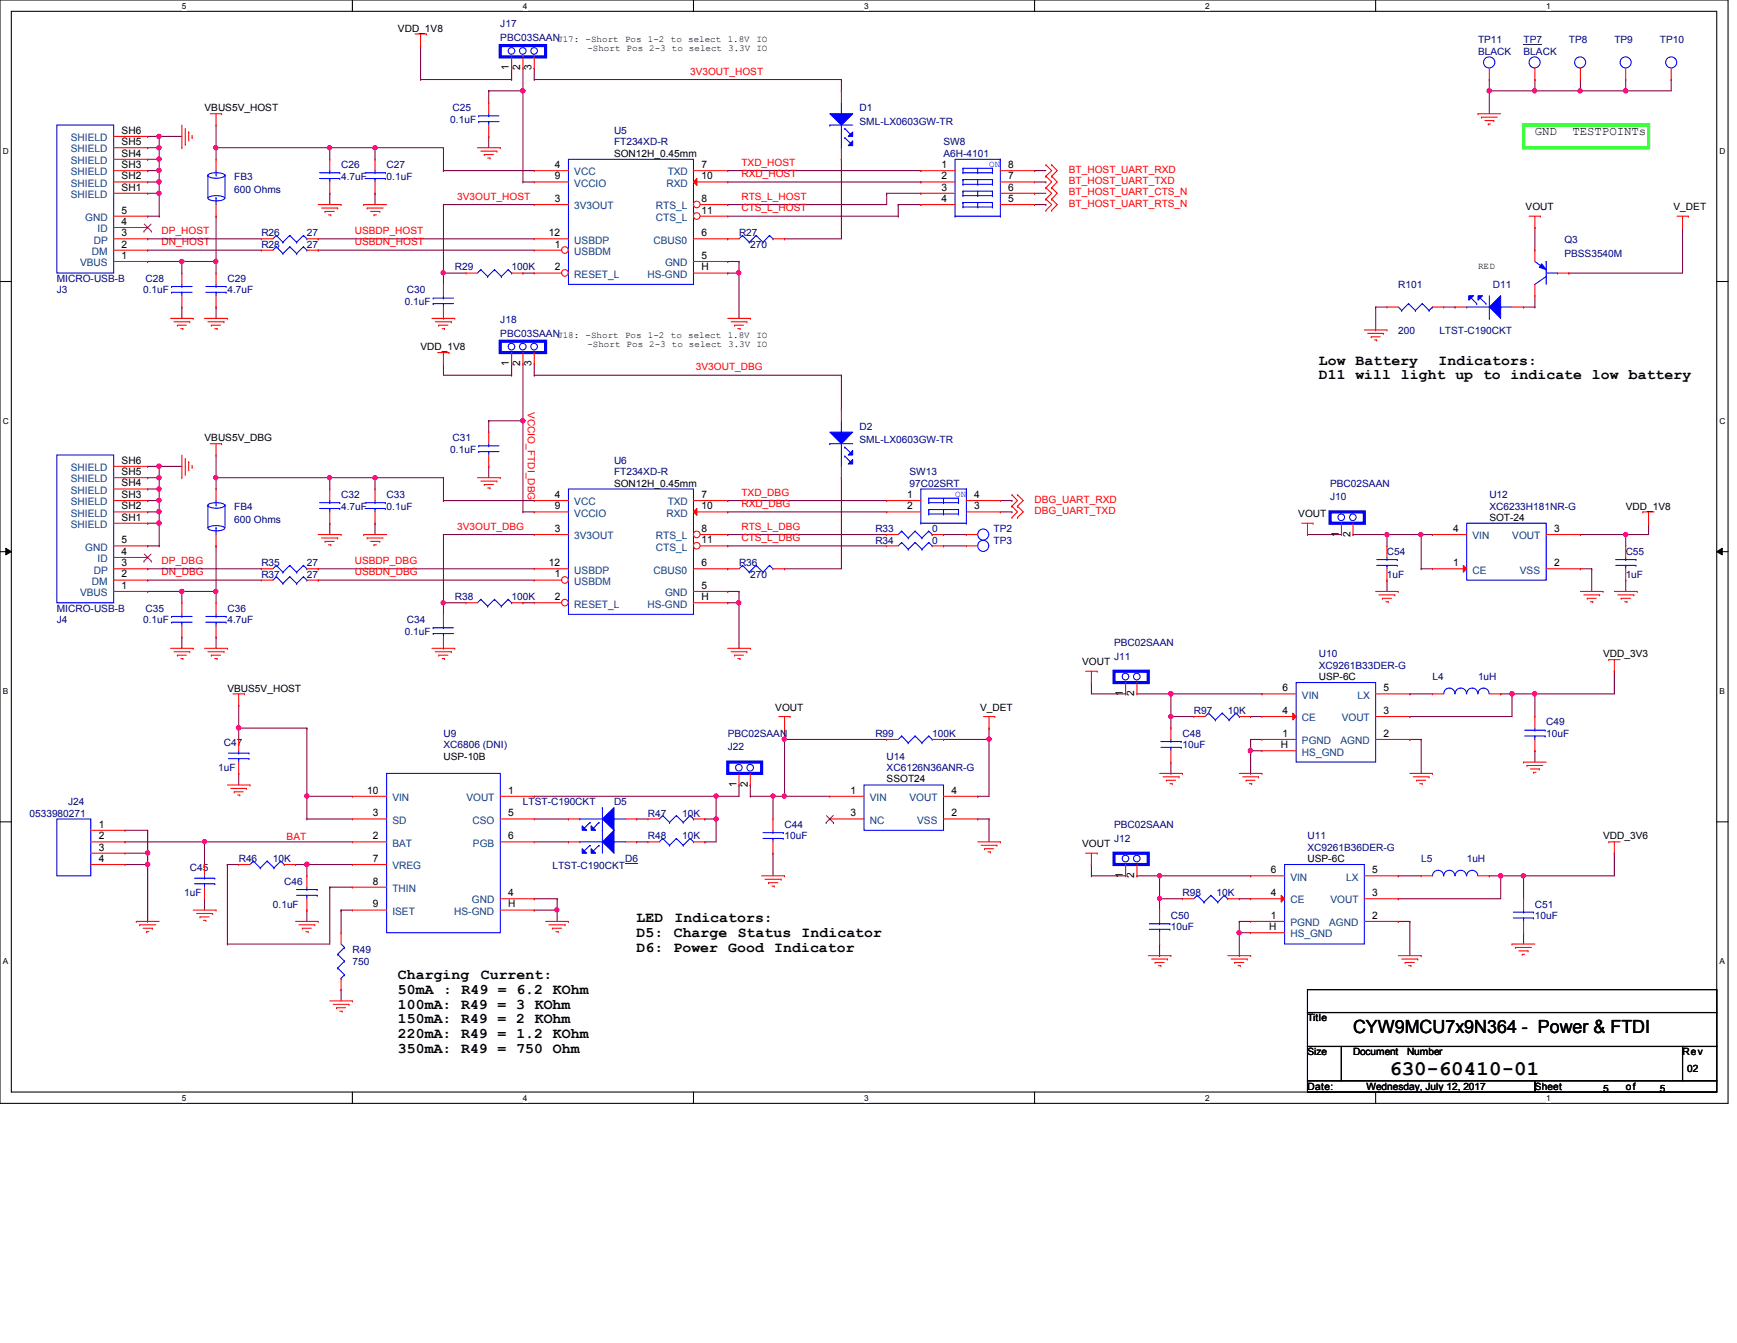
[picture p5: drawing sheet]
<svg xmlns="http://www.w3.org/2000/svg" width="279mm" height="216mm" viewBox="0 0 279 216" stroke-linecap="round" stroke-linejoin="round" font-family="sans-serif">
<defs><g id="words">
<text font-size="3.3" x="223.5" y="172.8">630-60410-01</text>
<text font-size="2.9" x="217.6" y="166.1">CYW9MCU7x9N364 - Power &amp; FTDI</text>
<g font-size="2.4">
<text x="212.1" y="58.6">Low Battery</text>
<text x="231.4" y="58.6">Indicators:</text>
<text x="212.1" y="61">D11 will light up to indicate low battery</text>
<text x="102.4" y="148.3">LED</text>
<text x="108.5" y="148.3">Indicators:</text>
<text x="102.4" y="150.6">D5:</text>
<text x="102.4" y="153">D6: Power Good Indicator</text>
<text x="108.4" y="150.6">Charge</text>
<text x="118.7" y="150.6">Status</text>
<text x="128.9" y="150.6">Indicator</text>
<text x="64" y="157.4">Charging</text>
<text x="64" y="159.8">50mA : R49 = 6.2 KOhm</text>
<text x="77.3" y="157.4">Current:</text>
<text x="64" y="162.1">100mA: R49 = 3 KOhm</text>
<text x="64" y="164.5">150mA: R49 = 2 KOhm</text>
<text x="64" y="166.9">220mA: R49 = 1.2 KOhm</text>
<text x="64" y="169.2">350mA: R49 = 750 Ohm</text>
</g>
<g font-size="2">
<text x="246.9" y="21.7">GND</text>
<text x="252.9" y="21.7">TESTPOINTs</text>
</g>
<g font-size="1.7">
<text x="81.9" y="11.3" transform="rotate(-90 81.9 11.3)">1</text>
<text x="83.7" y="11.3" transform="rotate(-90 83.7 11.3)">2</text>
<text x="85.5" y="11.3" transform="rotate(-90 85.5 11.3)">3</text>
<text x="19.6" y="23.3">SH5</text>
<text x="19.6" y="21.5">SH6</text>
<text x="19.6" y="28.8">SH2</text>
<text x="19.6" y="27">SH3</text>
<text x="19.6" y="25.2">SH4</text>
<text x="89.2" y="27">4</text>
<text x="89.2" y="28.8">9</text>
<text x="112.8" y="28.8">10</text>
<text x="112.8" y="27">7</text>
<text x="151.4" y="27">1</text>
<text x="151.4" y="28.8">2</text>
<text x="162.2" y="28.8">7</text>
<text x="162.2" y="27">8</text>
<text x="19.6" y="34.3">5</text>
<text x="19.6" y="30.6">SH1</text>
<text x="89.2" y="32.5">3</text>
<text x="112.8" y="34.3">11</text>
<text x="112.8" y="32.5">8</text>
<text x="151.4" y="30.6">3</text>
<text x="151.4" y="32.5">4</text>
<text x="162.2" y="30.6">6</text>
<text x="162.2" y="32.5">5</text>
<text x="19.6" y="41.6">1</text>
<text x="19.6" y="39.8">2</text>
<text x="19.6" y="38">3</text>
<text x="19.6" y="36.2">4</text>
<text x="88.3" y="38">12</text>
<text x="89.2" y="39.8">1</text>
<text x="112.8" y="41.6">5</text>
<text x="112.8" y="38">6</text>
<text x="89.2" y="43.5">2</text>
<text x="112.8" y="43.5">H</text>
<text x="81.9" y="58.8" transform="rotate(-90 81.9 58.8)">1</text>
<text x="83.7" y="58.8" transform="rotate(-90 83.7 58.8)">2</text>
<text x="85.5" y="58.8" transform="rotate(-90 85.5 58.8)">3</text>
<text x="19.6" y="76.4">SH5</text>
<text x="19.6" y="74.5">SH6</text>
<text x="19.6" y="83.7">SH1</text>
<text x="19.6" y="81.9">SH2</text>
<text x="19.6" y="80.1">SH3</text>
<text x="19.6" y="78.2">SH4</text>
<text x="89.2" y="80.1">4</text>
<text x="89.2" y="81.9">9</text>
<text x="112.8" y="81.9">10</text>
<text x="112.8" y="80.1">7</text>
<text x="145.9" y="80.1">1</text>
<text x="145.9" y="81.9">2</text>
<text x="156.7" y="81.9">3</text>
<text x="156.7" y="80.1">4</text>
<text x="19.6" y="87.3">5</text>
<text x="19.6" y="89.2">4</text>
<text x="89.2" y="85.5">3</text>
<text x="112.8" y="87.3">11</text>
<text x="112.8" y="85.5">8</text>
<text x="215.3" y="86.3" transform="rotate(-90 215.3 86.3)">1</text>
<text x="217.2" y="86.3" transform="rotate(-90 217.2 86.3)">2</text>
<text x="233.7" y="85.5">4</text>
<text x="250" y="85.5">3</text>
<text x="19.6" y="94.7">1</text>
<text x="19.6" y="92.8">2</text>
<text x="19.6" y="91">3</text>
<text x="88.3" y="91">12</text>
<text x="89.2" y="92.8">1</text>
<text x="112.8" y="94.7">5</text>
<text x="112.8" y="91">6</text>
<text x="233.7" y="91">1</text>
<text x="250" y="91">2</text>
<text x="89.2" y="96.5">2</text>
<text x="112.8" y="96.5">H</text>
<text x="180.6" y="111.9" transform="rotate(-90 180.6 111.9)">1</text>
<text x="182.5" y="111.9" transform="rotate(-90 182.5 111.9)">2</text>
<text x="206.3" y="111.1">6</text>
<text x="222.5" y="111.1">5</text>
<text x="206.3" y="118.4">1</text>
<text x="206.3" y="114.8">4</text>
<text x="222.5" y="114.8">3</text>
<text x="222.5" y="118.4">2</text>
<text x="206" y="120.3">H</text>
<text x="59.1" y="127.6">10</text>
<text x="60" y="131.2">3</text>
<text x="81.7" y="127.6">1</text>
<text x="81.7" y="131.2">5</text>
<text x="118.4" y="126.5" transform="rotate(-90 118.4 126.5)">1</text>
<text x="120.3" y="126.5" transform="rotate(-90 120.3 126.5)">2</text>
<text x="136.8" y="127.6">1</text>
<text x="136.8" y="131.2">3</text>
<text x="153" y="131.2">2</text>
<text x="153" y="127.6">4</text>
<text x="15.9" y="133.1">1</text>
<text x="15.9" y="134.9">2</text>
<text x="15.9" y="136.7">3</text>
<text x="60" y="134.9">2</text>
<text x="81.7" y="134.9">6</text>
<text x="15.9" y="138.6">4</text>
<text x="60" y="138.6">7</text>
<text x="60" y="142.2">8</text>
<text x="180.6" y="141.1" transform="rotate(-90 180.6 141.1)">1</text>
<text x="182.5" y="141.1" transform="rotate(-90 182.5 141.1)">2</text>
<text x="204.4" y="140.4">6</text>
<text x="220.7" y="140.4">5</text>
<text x="60" y="145.9">9</text>
<text x="81.7" y="144.1">4</text>
<text x="81.7" y="145.9">H</text>
<text x="204.2" y="149.5">H</text>
<text x="204.4" y="147.7">1</text>
<text x="204.4" y="144.1">4</text>
<text x="220.7" y="144.1">3</text>
<text x="220.7" y="147.7">2</text>
</g>
<g font-size="1.7" fill="#004080">
<text x="11.4" y="22.7">SHIELD</text>
<text x="11.4" y="28.2">SHIELD</text>
<text x="11.4" y="26.4">SHIELD</text>
<text x="11.4" y="24.5">SHIELD</text>
<text x="92.4" y="28.2">VCC</text>
<text x="107.4" y="28.2">TXD</text>
<text x="11.4" y="31.8">SHIELD</text>
<text x="11.4" y="30">SHIELD</text>
<text x="13.7" y="35.5">GND</text>
<text x="92.4" y="30">VCCIO</text>
<text x="92.4" y="33.7">3V3OUT</text>
<text x="105.5" y="35.5">CTS_L</text>
<text x="105.5" y="33.7">RTS_L</text>
<text x="107.2" y="30">RXD</text>
<text x="14.8" y="41">DM</text>
<text x="15.1" y="39.2">DP</text>
<text x="15.7" y="37.3">ID</text>
<text x="92.4" y="39.2">USBDP</text>
<text x="92.4" y="41">USBDM</text>
<text x="105.1" y="39.2">CBUS0</text>
<text x="12.9" y="42.8">VBUS</text>
<text x="92.4" y="44.7">RESET_L</text>
<text x="104.1" y="44.7">HS-GND</text>
<text x="107" y="42.8">GND</text>
<text x="11.4" y="77.6">SHIELD</text>
<text x="11.4" y="75.7">SHIELD</text>
<text x="11.4" y="83.1">SHIELD</text>
<text x="11.4" y="81.2">SHIELD</text>
<text x="11.4" y="79.4">SHIELD</text>
<text x="92.4" y="81.2">VCC</text>
<text x="92.4" y="83.1">VCCIO</text>
<text x="107.2" y="83.1">RXD</text>
<text x="107.4" y="81.2">TXD</text>
<text x="11.4" y="84.9">SHIELD</text>
<text x="13.7" y="88.5">GND</text>
<text x="92.4" y="86.7">3V3OUT</text>
<text x="105.5" y="88.5">CTS_L</text>
<text x="105.5" y="86.7">RTS_L</text>
<text x="236.9" y="86.7">VIN</text>
<text x="243.2" y="86.7">VOUT</text>
<text x="12.9" y="95.8">VBUS</text>
<text x="14.8" y="94">DM</text>
<text x="15.1" y="92.2">DP</text>
<text x="15.7" y="90.4">ID</text>
<text x="92.4" y="92.2">USBDP</text>
<text x="92.4" y="94">USBDM</text>
<text x="105.1" y="92.2">CBUS0</text>
<text x="107" y="95.8">GND</text>
<text x="236.9" y="92.2">CE</text>
<text x="244.5" y="92.2">VSS</text>
<text x="92.4" y="97.7">RESET_L</text>
<text x="104.1" y="97.7">HS-GND</text>
<text x="209.4" y="112.3">VIN</text>
<text x="218.4" y="112.3">LX</text>
<text x="209.4" y="119.6">PGND</text>
<text x="209.4" y="116">CE</text>
<text x="215.6" y="119.6">AGND</text>
<text x="215.8" y="116">VOUT</text>
<text x="209.4" y="121.5">HS_GND</text>
<text x="63.1" y="128.8">VIN</text>
<text x="75" y="128.8">VOUT</text>
<text x="139.9" y="128.8">VIN</text>
<text x="146.3" y="128.8">VOUT</text>
<text x="63.1" y="136.1">BAT</text>
<text x="63.1" y="132.4">SD</text>
<text x="76" y="132.4">CSO</text>
<text x="76.1" y="136.1">PGB</text>
<text x="139.9" y="132.4">NC</text>
<text x="147.5" y="132.4">VSS</text>
<text x="63.1" y="139.7">VREG</text>
<text x="63.1" y="143.4">THIN</text>
<text x="207.6" y="141.6">VIN</text>
<text x="216.5" y="141.6">LX</text>
<text x="63.1" y="147.1">ISET</text>
<text x="73.1" y="147.1">HS-GND</text>
<text x="75.9" y="145.2">GND</text>
<text x="207.6" y="148.9">PGND</text>
<text x="207.6" y="145.2">CE</text>
<text x="213.8" y="148.9">AGND</text>
<text x="214" y="145.2">VOUT</text>
<text x="207.6" y="150.7">HS_GND</text>
</g>
<g font-size="1.6">
<text x="64" y="5.1">VDD_1V8</text>
<text x="32.9" y="17.9">VBUS5V_HOST</text>
<text x="98.8" y="25.2">SON12H_0.45mm</text>
<text x="245.4" y="33.8">VOUT</text>
<text x="269.2" y="33.8">V_DET</text>
<text x="67.6" y="56.3">VDD_1V8</text>
<text x="32.9" y="70.9">VBUS5V_DBG</text>
<text x="98.8" y="78.2">SON12H_0.45mm</text>
<text x="208.8" y="83.2">VOUT</text>
<text x="239.6" y="83.7">SOT-24</text>
<text x="261.5" y="81.9">VDD_1V8</text>
<text x="174.1" y="106.9">VOUT</text>
<text x="257.9" y="105.7">VDD_3V3</text>
<text x="36.6" y="111.2">VBUS5V_HOST</text>
<text x="212.1" y="109.3">USP-6C</text>
<text x="124.7" y="114.3">VOUT</text>
<text x="157.6" y="114.3">V_DET</text>
<text x="71.3" y="122.1">USP-10B</text>
<text x="142.6" y="125.8">SSOT24</text>
<text x="174.1" y="136.2">VOUT</text>
<text x="257.9" y="134.9">VDD_3V6</text>
<text x="210.3" y="138.6">USP-6C</text>
<text x="210.3" y="164.2">Title</text>
<text x="210.3" y="169.7">Size</text>
<text x="217.6" y="169.7">Document</text>
<text x="226.4" y="169.7">Number</text>
<text x="270.6" y="169.7">Rev</text>
<text x="271.4" y="172.3">02</text>
<text x="210.3" y="175.2">Date:</text>
<text x="219.8" y="175.2">Wednesday, July 12, 2017</text>
<text x="246.9" y="175.2">Sheet</text>
<text x="257.9" y="175.5">5</text>
<text x="261.5" y="175.2">of</text>
<text x="267" y="175.5">5</text>
</g>
<g font-size="1.6" fill="#000080">
<text x="80.5" y="4.4">J17</text>
<text x="80.5" y="6.6">PBC03SAANJ17: -Short Pos 1-2 to select 1.8V</text>
<text x="237.7" y="6.9">TP11</text>
<text x="237.7" y="8.8">BLACK</text>
<text x="245.1" y="6.9">TP7</text>
<text x="245.1" y="8.8">BLACK</text>
<text x="252.3" y="6.9">TP8</text>
<text x="259.7" y="6.9">TP9</text>
<text x="267" y="6.9">TP10</text>
<text x="72.8" y="17.9">C25</text>
<text x="138.3" y="17.9">D1</text>
<text x="72.4" y="19.7">0.1uF</text>
<text x="98.8" y="23.4">FT234XD-R</text>
<text x="98.8" y="21.5">U5</text>
<text x="138.3" y="20.1">SML-LX0603GW-TR</text>
<text x="151.8" y="23.4">SW8</text>
<text x="37.7" y="28.9">FB3</text>
<text x="54.9" y="27.1">C26</text>
<text x="54.9" y="28.9">4.7uF</text>
<text x="62.2" y="27.1">C27</text>
<text x="62.2" y="28.9">0.1uF</text>
<text x="151.8" y="25.2">A6H-4101</text>
<text x="37.7" y="31.1">600 Ohms</text>
<text x="42" y="38">R26</text>
<text x="42" y="39.8">R28</text>
<text x="49.4" y="38">27</text>
<text x="49.4" y="39.8">27</text>
<text x="118.9" y="38">R27</text>
<text x="120.7" y="39.8">270</text>
<text x="251.6" y="39.1">Q3</text>
<text x="251.6" y="41.3">PBSS3540M</text>
<text x="9.1" y="47.2">J3</text>
<text x="9.1" y="45.3">MICRO-USB-B</text>
<text x="23" y="47.2">0.1uF</text>
<text x="23.4" y="45.3">C28</text>
<text x="36.6" y="45.3">C29</text>
<text x="36.6" y="47.2">4.7uF</text>
<text x="65.4" y="47.2">C30</text>
<text x="73.2" y="43.5">R29</text>
<text x="82.3" y="43.5">100K</text>
<text x="224.9" y="46.2">R101</text>
<text x="240.1" y="46.2">D11</text>
<text x="65.1" y="49">0.1uF</text>
<text x="80.5" y="51.9">J18</text>
<text x="224.9" y="53.7">200</text>
<text x="231.5" y="53.7">LTST-C190CKT</text>
<text x="80.5" y="54.1">PBC03SAANJ18: -Short Pos 1-2 to select 1.8V</text>
<text x="72.8" y="70.9">C31</text>
<text x="138.3" y="69.1">D2</text>
<text x="138.3" y="71.3">SML-LX0603GW-TR</text>
<text x="72.4" y="72.8">0.1uF</text>
<text x="98.8" y="76.4">FT234XD-R</text>
<text x="98.8" y="74.6">U6</text>
<text x="146.3" y="76.4">SW13</text>
<text x="37.7" y="81.9">FB4</text>
<text x="54.9" y="80.1">C32</text>
<text x="54.9" y="81.9">4.7uF</text>
<text x="62.2" y="80.1">C33</text>
<text x="62.2" y="81.9">0.1uF</text>
<text x="146.3" y="78.2">97C02SRT</text>
<text x="214" y="80.4">J10</text>
<text x="214" y="78.2">PBC02SAAN</text>
<text x="239.6" y="81.9">XC6233H181NR-G</text>
<text x="239.6" y="80.1">U12</text>
<text x="37.7" y="84.1">600 Ohms</text>
<text x="140.8" y="85.6">R33</text>
<text x="140.8" y="87.4">R34</text>
<text x="149.9" y="85.6">0</text>
<text x="149.9" y="87.4">0</text>
<text x="159.8" y="87.4">TP3</text>
<text x="159.8" y="85.6">TP2</text>
<text x="223.1" y="89.2">C54</text>
<text x="261.5" y="89.2">C55</text>
<text x="42" y="91.1">R35</text>
<text x="42" y="92.9">R37</text>
<text x="49.4" y="91.1">27</text>
<text x="49.4" y="92.9">27</text>
<text x="118.9" y="91.1">R36</text>
<text x="120.7" y="92.9">270</text>
<text x="223.1" y="92.9">1uF</text>
<text x="261.5" y="92.9">1uF</text>
<text x="9.1" y="100.2">J4</text>
<text x="9.1" y="98.3">MICRO-USB-B</text>
<text x="23" y="100.2">0.1uF</text>
<text x="23.4" y="98.3">C35</text>
<text x="36.6" y="98.3">C36</text>
<text x="36.6" y="100.2">4.7uF</text>
<text x="65.4" y="100.2">C34</text>
<text x="73.2" y="96.5">R38</text>
<text x="82.3" y="96.5">100K</text>
<text x="65.1" y="102">0.1uF</text>
<text x="179.2" y="106">J11</text>
<text x="179.2" y="103.8">PBC02SAAN</text>
<text x="212.1" y="107.5">XC9261B33DER-G</text>
<text x="212.1" y="105.7">U10</text>
<text x="230.4" y="109.3">L4</text>
<text x="237.7" y="109.3">1uH</text>
<text x="36" y="119.9">C47</text>
<text x="71.3" y="118.5">U9</text>
<text x="117.1" y="118.5">PBC02SAAN</text>
<text x="140.8" y="118.5">R99</text>
<text x="149.9" y="118.5">100K</text>
<text x="190.2" y="118.5">C48</text>
<text x="192" y="114.8">R97</text>
<text x="197.5" y="114.8">10K</text>
<text x="248.7" y="116.6">C49</text>
<text x="248.7" y="118.5">10uF</text>
<text x="35.1" y="124">1uF</text>
<text x="71.3" y="120.3">XC6806 (DNI)</text>
<text x="117.1" y="120.6">J22</text>
<text x="142.6" y="122.1">U14</text>
<text x="142.6" y="124">XC6126N36ANR-G</text>
<text x="190.2" y="120.3">10uF</text>
<text x="4.7" y="131.3">0533980271</text>
<text x="11" y="129.5">J24</text>
<text x="84.1" y="129.5">LTST-C190CKT</text>
<text x="98.8" y="129.5">D5</text>
<text x="104.2" y="131.3">R47</text>
<text x="109.7" y="131.3">10K</text>
<text x="104.2" y="134.9">R48</text>
<text x="109.7" y="134.9">10K</text>
<text x="126.2" y="133.1">C44</text>
<text x="126.2" y="134.9">10uF</text>
<text x="179.2" y="135.3">J12</text>
<text x="179.2" y="133.1">PBC02SAAN</text>
<text x="210.3" y="136.8">XC9261B36DER-G</text>
<text x="210.3" y="134.9">U11</text>
<text x="30.5" y="140">C45</text>
<text x="38.4" y="138.6">R46</text>
<text x="43.9" y="138.6">10K</text>
<text x="45.7" y="142.2">C46</text>
<text x="88.9" y="139.7">LTST-C190CKT</text>
<text x="100.6" y="138.6">D6</text>
<text x="228.6" y="138.6">L5</text>
<text x="235.9" y="138.6">1uH</text>
<text x="29.6" y="144.1">1uF</text>
<text x="43.9" y="145.9">0.1uF</text>
<text x="188.3" y="147.7">C50</text>
<text x="188.3" y="149.6">10uF</text>
<text x="190.2" y="144.1">R98</text>
<text x="195.7" y="144.1">10K</text>
<text x="246.9" y="145.9">C51</text>
<text x="246.9" y="147.7">10uF</text>
<text x="56.7" y="153.2">R49</text>
<text x="56.7" y="155.1">750</text>
</g>
<g font-size="1.6" fill="#f00">
<text x="111" y="12">3V3OUT_HOST</text>
<text x="119.3" y="26.6">TXD_HOST</text>
<text x="119.3" y="28.4">RXD_HOST</text>
<text x="171.9" y="27.8">BT_HOST_UART_RXD</text>
<text x="171.9" y="29.6">BT_HOST_UART_TXD</text>
<text x="73.5" y="32.1">3V3OUT_HOST</text>
<text x="119.3" y="32.1">RTS_L_HOST</text>
<text x="119.3" y="34">CTS_L_HOST</text>
<text x="171.9" y="31.4">BT_HOST_UART_CTS_N</text>
<text x="171.9" y="33.2">BT_HOST_UART_RTS_N</text>
<text x="26" y="39.4">DN_HOST</text>
<text x="26" y="37.6">DP_HOST</text>
<text x="57.1" y="37.6">USBDP_HOST</text>
<text x="57.1" y="39.4">USBDN_HOST</text>
<text x="111.9" y="59.5">3V3OUT_DBG</text>
<text x="84.9" y="66.2" transform="rotate(90 84.9 66.2)">VCCIO_FTDI_DBG</text>
<text x="119.3" y="79.7">TXD_DBG</text>
<text x="119.3" y="81.5">RXD_DBG</text>
<text x="166.4" y="80.8">DBG_UART_RXD</text>
<text x="166.4" y="82.6">DBG_UART_TXD</text>
<text x="73.5" y="85.1">3V3OUT_DBG</text>
<text x="119.3" y="85.1">RTS_L_DBG</text>
<text x="119.3" y="87">CTS_L_DBG</text>
<text x="26" y="92.5">DN_DBG</text>
<text x="26" y="90.6">DP_DBG</text>
<text x="57.1" y="90.6">USBDP_DBG</text>
<text x="57.1" y="92.5">USBDN_DBG</text>
<text x="46.1" y="135">BAT</text>
</g>
<g font-size="1.5">
<text x="94.5" y="8.2">-Short Pos 2-3 to select 3.3V IO</text>
<text x="121.7" y="6.7">IO</text>
<text x="237.7" y="43.3">RED</text>
<text x="94.5" y="55.8">-Short Pos 2-3 to select 3.3V IO</text>
<text x="121.7" y="54.3">IO</text>
</g>
<g font-size="1.5" fill="#00f">
<text x="159.1" y="26.8">ON</text>
<text x="153.6" y="79.8">ON</text>
</g>
<g font-size="1.3">
<text x="29.3" y="1.4">5</text>
<text x="84.1" y="1.4">4</text>
<text x="139" y="1.4">3</text>
<text x="193.8" y="1.4">2</text>
<text x="248.7" y="1.4">1</text>
<text x=".5" y="24.7">D</text>
<text x="276.6" y="24.7">D</text>
<text x=".5" y="68.2">C</text>
<text x="276.6" y="68.2">C</text>
<text x=".5" y="111.6">B</text>
<text x="276.6" y="111.6">B</text>
<text x=".5" y="155">A</text>
<text x="276.6" y="155">A</text>
<text x="29.3" y="177">5</text>
<text x="84.1" y="177">4</text>
<text x="139" y="177">3</text>
<text x="193.8" y="177">2</text>
<text x="248.7" y="177">1</text>
</g>
</g></defs>
<path d="M0 0h278v177.4h-278zM1.8 1.8h274.3v173.8h-274.3z" fill="none" stroke="#000" stroke-width=".17"/>
<g fill="#fff">
<path d="M29.3 .2h.7v1.5h-.7z"/>
<path d="M29.3 175.8h.7v1.4h-.7z"/>
</g>
<path d="M56.7 0v1.8M56.7 175.6v1.8" fill="none" stroke="#000" stroke-width=".17"/>
<g fill="#fff">
<path d="M84.1 .2h.7v1.5h-.7z"/>
<path d="M84.1 175.8h.7v1.4h-.7z"/>
</g>
<path d="M111.5 0v1.8M111.5 175.6v1.8" fill="none" stroke="#000" stroke-width=".17"/>
<g fill="#fff">
<path d="M139 .2h.7v1.5h-.7z"/>
<path d="M139 175.8h.7v1.4h-.7z"/>
</g>
<path d="M166.4 0v1.8M166.4 175.6v1.8" fill="none" stroke="#000" stroke-width=".17"/>
<g fill="#fff">
<path d="M193.8 .2h.8v1.5h-.8z"/>
<path d="M193.8 175.8h.8v1.4h-.8z"/>
</g>
<path d="M221.3 0v1.8M221.3 175.6v1.8" fill="none" stroke="#000" stroke-width=".17"/>
<g fill="#fff">
<path d="M248.7 .2h.7v1.5h-.7z"/>
<path d="M248.7 175.8h.7v1.4h-.7z"/>
<path d="M.5 23.5h.9v1.5h-.9z"/>
<path d="M276.6 23.5h.9v1.5h-.9z"/>
<path d="M.5 67h.9v1.5h-.9z"/>
<path d="M276.6 67h.9v1.5h-.9z"/>
</g>
<path d="M0 45.3h1.8M276.1 45.3h1.9" fill="none" stroke="#000" stroke-width=".17"/>
<g fill="#fff">
<path d="M.5 110.4h.8v1.5h-.8z"/>
<path d="M276.6 110.4h.9v1.5h-.9z"/>
</g>
<path d="M0 88.7h1.8M276.1 88.7h1.9" fill="none" stroke="#000" stroke-width=".17"/>
<path d="M.9 88.1l.9 .6-.9 .5zM276.1 88.7l.9-.6v1.1z" fill="#000"/>
<path d="M.9 88.1l.9 .6-.9 .5zM276.1 88.7l.9-.6v1.1z" fill="none" stroke="#000" stroke-width=".16"/>
<g fill="#fff">
<path d="M.5 153.8h.8v1.5h-.8z"/>
<path d="M276.6 153.8h.9v1.5h-.9z"/>
</g>
<path d="M0 132.1h1.8M276.1 132.1h1.9" fill="none" stroke="#000" stroke-width=".17"/>
<path d="M245.1 20.1h20.1v3.6h-20.1z" fill="none" stroke="#0f0" stroke-width=".51"/>
<g fill="none" stroke="#800040" stroke-width=".17">
<path d="M53 31.1h.1M53 31.1v1.8M60.3 31.1h.1M60.3 31.1v1.8M126.2 38.4h.1M126.2 38.4h9.1M29.3 49.4h.1M29.3 42h.1M29.3 42v1.9M29.3 49.4v1.8M29.3 42h5.5M23.7 76.8h.1"/>
<path d="M23.7 76.8h1.9M29.3 95.1h.1M29.3 95.1v1.8M29.3 95.1h5.5M53 84.1h.1M53 84.1v1.8M60.3 84.1h.1M60.3 84.1v1.8M126.2 91.4h.1M126.2 91.4h9.1M29.3 102.4h.1M29.3 102.4v1.8"/>
</g>
<circle cx="25.6" cy="76.8" r=".34" fill="#f0f"/>
<circle cx="25.6" cy="76.8" r=".34" fill="none" stroke="#f0f" stroke-width=".17"/>
<path d="M23.7 78.6h.1M25.6 76.8h.1M25.6 76.8v1.8h-1.9" fill="none" stroke="#800040" stroke-width=".17"/>
<circle cx="25.6" cy="78.6" r=".34" fill="#f0f"/>
<circle cx="25.6" cy="78.6" r=".34" fill="none" stroke="#f0f" stroke-width=".17"/>
<path d="M25.6 78.6h.1M25.6 78.6v1.9" fill="none" stroke="#800040" stroke-width=".17"/>
<circle cx="25.6" cy="80.4" r=".34" fill="#f0f"/>
<circle cx="25.6" cy="80.4" r=".34" fill="none" stroke="#f0f" stroke-width=".17"/>
<path d="M23.7 80.5h.1M23.7 82.3h.1M23.7 80.5h1.9M25.6 80.5h.1M25.6 80.5v1.8h-1.9" fill="none" stroke="#800040" stroke-width=".17"/>
<circle cx="25.6" cy="82.2" r=".34" fill="#f0f"/>
<circle cx="25.6" cy="82.2" r=".34" fill="none" stroke="#f0f" stroke-width=".17"/>
<path d="M23.7 84.1h.1M23.7 84.1h1.9M25.6 82.3h.1M25.6 87.8h.1M25.6 82.3v5.5" fill="none" stroke="#800040" stroke-width=".17"/>
<circle cx="25.6" cy="84.1" r=".35" fill="#f0f"/>
<circle cx="25.6" cy="84.1" r=".35" fill="none" stroke="#f0f" stroke-width=".17"/>
<g fill="none" stroke="#800040" stroke-width=".17">
<path d="M71.3 76.8v3.7M135.3 60.3h.1M135.3 60.3v5.5M23.7 93.3h.1M23.7 91.4h.1M23.7 95.1h.1M23.7 93.3h18.3M23.7 91.4h18.3M23.7 95.1h5.6M51.2 91.4h.1M51.2 93.3h.1M51.2 93.3h34.7"/>
<path d="M51.2 91.4h34.7M71.3 80.5h.1M71.3 80.5h14.6"/>
</g>
<circle cx="29.2" cy="95.1" r=".36" fill="#f0f"/>
<circle cx="29.2" cy="95.1" r=".36" fill="none" stroke="#f0f" stroke-width=".17"/>
<path d="M25.6 75h.1M25.6 75v1.8M25.6 75h3.7M34.8 76.8h.1M34.8 73.2v3.6M34.8 95.1h.1M34.8 95.1v1.8" fill="none" stroke="#800040" stroke-width=".17"/>
<circle cx="25.6" cy="74.9" r=".35" fill="#f0f"/>
<circle cx="25.6" cy="74.9" r=".35" fill="none" stroke="#f0f" stroke-width=".17"/>
<g fill="none" stroke="#800040" stroke-width=".17">
<path d="M23.7 75h.1M23.7 75h1.9M23.7 87.8h.1M23.7 87.8h1.9M71.3 85.9h.1M71.3 85.9h14.6M71.3 85.9v11M117.1 80.5h.1M117.1 82.3h.1M117.1 85.9h.1M117.1 87.8h.1M117.1 87.8h25.5"/>
<path d="M117.1 80.5h25.5M117.1 82.3h25.5M117.1 85.9h25.5M151.8 85.9h.1M151.8 87.8h.1M151.8 87.8h3.6M151.8 85.9h3.6"/>
</g>
<circle cx="71.3" cy="96.9" r=".34" fill="#f0f"/>
<circle cx="71.3" cy="96.9" r=".34" fill="none" stroke="#f0f" stroke-width=".17"/>
<path d="M117.1 95.1h.1M117.1 96.9h.1M117.1 95.1h1.8M117.1 96.9h1.8M118.9 95.1h.1M118.9 96.9h.1M118.9 95.1v9.1M34.8 102.4h.1M34.8 102.4v1.8" fill="none" stroke="#800040" stroke-width=".17"/>
<circle cx="118.8" cy="96.9" r=".34" fill="#f0f"/>
<circle cx="118.8" cy="96.9" r=".34" fill="none" stroke="#f0f" stroke-width=".17"/>
<path d="M53 76.8h.1M53 76.8v1.8M60.3 76.8h.1M60.3 76.8v1.8M60.3 76.8h11" fill="none" stroke="#800040" stroke-width=".17"/>
<circle cx="60.3" cy="76.8" r=".34" fill="#f0f"/>
<circle cx="60.3" cy="76.8" r=".34" fill="none" stroke="#f0f" stroke-width=".17"/>
<path d="M78.6 75h.1M78.6 75v1.8M84.1 67.6h.1M84.1 67.6v14.7M71.3 96.9h.1M71.3 96.9h3.7M71.3 96.9v1.9M84.1 96.9h.1M84.1 96.9h1.8" fill="none" stroke="#800040" stroke-width=".17"/>
<circle cx="84.1" cy="67.6" r=".36" fill="#f0f"/>
<circle cx="84.1" cy="67.6" r=".36" fill="none" stroke="#f0f" stroke-width=".17"/>
<path d="M135.3 76.8h.1M135.3 76.8v14.6M34.8 87.8h.1M34.8 87.8v7.3M84.1 82.3h.1M84.1 82.3h1.8" fill="none" stroke="#800040" stroke-width=".17"/>
<circle cx="34.7" cy="95.1" r=".34" fill="#f0f"/>
<circle cx="34.7" cy="95.1" r=".34" fill="none" stroke="#f0f" stroke-width=".17"/>
<path d="M34.8 76.8h.1M34.8 76.8h18.2" fill="none" stroke="#800040" stroke-width=".17"/>
<circle cx="53" cy="76.8" r=".34" fill="#f0f"/>
<circle cx="53" cy="76.8" r=".34" fill="none" stroke="#f0f" stroke-width=".17"/>
<circle cx="34.7" cy="76.8" r=".34" fill="#f0f"/>
<circle cx="34.7" cy="76.8" r=".34" fill="none" stroke="#f0f" stroke-width=".17"/>
<path d="M23.7 23.7h.1M23.7 23.7h1.9M25.6 23.7h.1M25.6 23.7v1.9M34.8 76.8h.1M34.8 76.8v1.8M53 76.8h.1M53 76.8h7.3" fill="none" stroke="#800040" stroke-width=".17"/>
<circle cx="25.6" cy="25.6" r=".34" fill="#f0f"/>
<circle cx="25.6" cy="25.6" r=".34" fill="none" stroke="#f0f" stroke-width=".17"/>
<circle cx="25.6" cy="23.7" r=".34" fill="#f0f"/>
<circle cx="25.6" cy="23.7" r=".34" fill="none" stroke="#f0f" stroke-width=".17"/>
<path d="M23.7 25.6h.1M23.7 25.6h1.9M25.6 25.6h.1M25.6 25.6v1.8M84.1 58.5v9.1M78.6 67.6h.1M78.6 67.6h5.5M78.6 67.6v1.9M84.1 67.6h.1M85.9 60.3h49.4M135.3 60.3h.1" fill="none" stroke="#800040" stroke-width=".17"/>
<circle cx="25.6" cy="27.4" r=".34" fill="#f0f"/>
<circle cx="25.6" cy="27.4" r=".34" fill="none" stroke="#f0f" stroke-width=".17"/>
<path d="M23.7 27.4h.1M23.7 29.3h.1M23.7 27.4h1.9M23.7 29.3h1.9M25.6 27.4h.1M25.6 29.3h.1M25.6 27.4v3.7" fill="none" stroke="#800040" stroke-width=".17"/>
<circle cx="25.6" cy="29.2" r=".35" fill="#f0f"/>
<circle cx="25.6" cy="29.2" r=".35" fill="none" stroke="#f0f" stroke-width=".17"/>
<path d="M23.7 31.1h.1M23.7 31.1h1.9v3.7M25.6 34.8h.1" fill="none" stroke="#800040" stroke-width=".17"/>
<circle cx="25.6" cy="31.1" r=".34" fill="#f0f"/>
<circle cx="25.6" cy="31.1" r=".34" fill="none" stroke="#f0f" stroke-width=".17"/>
<g fill="none" stroke="#800040" stroke-width=".17">
<path d="M23.7 38.4h.1M23.7 38.4h18.3M51.2 38.4h.1M51.2 38.4h34.7M71.3 27.4h.1M71.3 23.7v3.7M71.3 27.4h14.6M23.7 40.2h.1M23.7 42h.1M23.7 40.2h18.3M23.7 42h5.6M51.2 40.2h.1"/>
<path d="M51.2 40.2h34.7"/>
</g>
<circle cx="29.2" cy="42" r=".36" fill="#f0f"/>
<circle cx="29.2" cy="42" r=".36" fill="none" stroke="#f0f" stroke-width=".17"/>
<path d="M34.8 23.7h.1M34.8 20.1v3.6M34.8 42h.1M34.8 42v1.9" fill="none" stroke="#800040" stroke-width=".17"/>
<circle cx="34.7" cy="42" r=".34" fill="#f0f"/>
<circle cx="34.7" cy="42" r=".34" fill="none" stroke="#f0f" stroke-width=".17"/>
<path d="M25.6 21.9h.1M25.6 21.9v1.8" fill="none" stroke="#800040" stroke-width=".17"/>
<circle cx="25.6" cy="21.9" r=".34" fill="#f0f"/>
<circle cx="25.6" cy="21.9" r=".34" fill="none" stroke="#f0f" stroke-width=".17"/>
<g fill="none" stroke="#800040" stroke-width=".17">
<path d="M23.7 21.9h.1M23.7 34.8h.1M23.7 21.9h5.6M23.7 34.8h1.9M25.6 21.9h.1M117.1 32.9h.1M117.1 34.8h27.4M117.1 27.4h31M117.1 29.3h31M117.1 32.9h25.5M144.5 34.8h.1M148.1 27.4h.1"/>
<path d="M148.1 29.3h.1M34.8 49.4h.1M34.8 49.4v1.8M117.1 42h.1M117.1 43.9h.1M117.1 42h1.8M117.1 43.9h1.8M118.9 42h.1M118.9 43.9h.1M118.9 42v9.2"/>
</g>
<circle cx="118.8" cy="43.9" r=".34" fill="#f0f"/>
<circle cx="118.8" cy="43.9" r=".34" fill="none" stroke="#f0f" stroke-width=".17"/>
<path d="M53 23.7h.1M53 23.7v1.9" fill="none" stroke="#800040" stroke-width=".17"/>
<circle cx="53" cy="23.7" r=".34" fill="#f0f"/>
<circle cx="53" cy="23.7" r=".34" fill="none" stroke="#f0f" stroke-width=".17"/>
<path d="M60.3 23.7h.1M60.3 23.7v1.9M60.3 23.7h11" fill="none" stroke="#800040" stroke-width=".17"/>
<circle cx="60.3" cy="23.7" r=".34" fill="#f0f"/>
<circle cx="60.3" cy="23.7" r=".34" fill="none" stroke="#f0f" stroke-width=".17"/>
<path d="M84.1 14.6h.1M84.1 14.6v14.7M78.6 21.9h.1M78.6 21.9v1.8M71.3 43.9h.1M71.3 43.9h3.7M71.3 43.9v1.8M84.1 43.9h.1M84.1 43.9h1.8" fill="none" stroke="#800040" stroke-width=".17"/>
<circle cx="84.1" cy="14.6" r=".36" fill="#f0f"/>
<circle cx="84.1" cy="14.6" r=".36" fill="none" stroke="#f0f" stroke-width=".17"/>
<path d="M34.8 34.8h.1M34.8 23.7h.1M34.8 34.8v7.2M34.8 23.7h18.2M84.1 29.3h.1M84.1 29.3h1.8M135.3 25.6h.1M135.3 25.6v12.8" fill="none" stroke="#800040" stroke-width=".17"/>
<circle cx="34.7" cy="23.7" r=".34" fill="#f0f"/>
<circle cx="34.7" cy="23.7" r=".34" fill="none" stroke="#f0f" stroke-width=".17"/>
<path d="M78.6 14.6h.1M78.6 14.6h5.5M78.6 14.6v1.9M85.9 12.8h.1M85.9 12.8h49.4M34.8 23.7h.1M34.8 23.7v1.9M53 23.7h.1M53 23.7h7.3M71.3 32.9h.1M71.3 32.9v11" fill="none" stroke="#800040" stroke-width=".17"/>
<circle cx="71.3" cy="43.9" r=".34" fill="#f0f"/>
<circle cx="71.3" cy="43.9" r=".34" fill="none" stroke="#f0f" stroke-width=".17"/>
<path d="M71.3 32.9h.1M71.3 32.9h14.6M38.4 117.1h.1M38.4 117.1h11M49.4 117.1h.1M49.4 117.1v10.9M49.4 128h.1M49.4 128h7.3" fill="none" stroke="#800040" stroke-width=".17"/>
<circle cx="38.4" cy="117" r=".36" fill="#f0f"/>
<circle cx="38.4" cy="117" r=".36" fill="none" stroke="#f0f" stroke-width=".17"/>
<path d="M38.4 117.1h.1M38.4 117.1v1.8M49.4 131.7h.1M49.4 128h.1M49.4 131.7h7.3M49.4 128v3.7" fill="none" stroke="#800040" stroke-width=".17"/>
<circle cx="49.4" cy="128" r=".34" fill="#f0f"/>
<circle cx="49.4" cy="128" r=".34" fill="none" stroke="#f0f" stroke-width=".17"/>
<path d="M85.9 144.5h.1M85.9 146.3h.1M85.9 144.5h3.7M85.9 146.3h3.7M89.6 144.5h.1M89.6 146.3h.1M89.6 144.5v3.6" fill="none" stroke="#800040" stroke-width=".17"/>
<circle cx="89.6" cy="146.3" r=".34" fill="#f0f"/>
<circle cx="89.6" cy="146.3" r=".34" fill="none" stroke="#f0f" stroke-width=".17"/>
<path d="M124.3 128h.1M124.3 137.2h.1M124.3 128v3.7M124.3 137.2v3.6M124.3 128h1.9" fill="none" stroke="#800040" stroke-width=".17"/>
<circle cx="126.1" cy="128" r=".34" fill="#f0f"/>
<circle cx="126.1" cy="128" r=".34" fill="none" stroke="#f0f" stroke-width=".17"/>
<circle cx="124.3" cy="128" r=".34" fill="#f0f"/>
<circle cx="124.3" cy="128" r=".34" fill="none" stroke="#f0f" stroke-width=".17"/>
<path d="M38.4 113.4h.1M38.4 113.4v3.7M126.2 117.1h.1M126.2 117.1v1.8M32.9 135.3h.1M32.9 135.3h23.8" fill="none" stroke="#800040" stroke-width=".17"/>
<circle cx="32.9" cy="135.3" r=".34" fill="#f0f"/>
<circle cx="32.9" cy="135.3" r=".34" fill="none" stroke="#f0f" stroke-width=".17"/>
<path d="M47.5 139h.1M47.5 139h1.9" fill="none" stroke="#800040" stroke-width=".17"/>
<circle cx="49.3" cy="139" r=".35" fill="#f0f"/>
<circle cx="49.3" cy="139" r=".35" fill="none" stroke="#f0f" stroke-width=".17"/>
<g fill="none" stroke="#800040" stroke-width=".17">
<path d="M32.9 135.3h.1M32.9 135.3v3.7M36.6 139h.1M36.6 139h1.8M36.6 139v12.8M38.4 124.3h.1M38.4 124.3v1.9M49.4 139h.1M49.4 139v1.8M49.4 139h7.3M85.9 128h.1M85.9 128h29.3"/>
<path d="M32.9 144.5h.1M32.9 144.5v1.8M36.6 151.8h.1M49.4 146.3h.1M49.4 146.3v1.8M53 142.6h.1M53 142.6h3.7M53 142.6v9.2h-16.4"/>
</g>
<circle cx="115.2" cy="128" r=".34" fill="#f0f"/>
<circle cx="115.2" cy="128" r=".34" fill="none" stroke="#f0f" stroke-width=".17"/>
<path d="M85.9 131.7h5.5M85.9 135.3h5.5M91.4 131.7h.1M91.4 135.3h.1M113.4 131.7h.1M113.4 131.7h1.8M115.2 128h.1M115.2 131.7h.1M115.2 128v7.3" fill="none" stroke="#800040" stroke-width=".17"/>
<circle cx="115.2" cy="131.7" r=".34" fill="#f0f"/>
<circle cx="115.2" cy="131.7" r=".34" fill="none" stroke="#f0f" stroke-width=".17"/>
<g fill="none" stroke="#800040" stroke-width=".17">
<path d="M226.8 118.9h.1M226.8 111.5h.1M226.8 115.2h.1M226.8 118.9h1.8M226.8 111.5h3.6M228.6 118.9h.1M228.6 118.9v5.4M243.2 111.5h.1M243.2 111.5h3.7M243.2 111.5v3.7h-16.4M54.9 146.3h.1M54.9 159.1h.1"/>
<path d="M54.9 146.3v3.6M54.9 159.1v1.8M54.9 146.3h1.8"/>
</g>
<circle cx="243.2" cy="111.5" r=".35" fill="#f0f"/>
<circle cx="243.2" cy="111.5" r=".35" fill="none" stroke="#f0f" stroke-width=".17"/>
<path d="M246.9 111.5h.1M246.9 111.5v3.7" fill="none" stroke="#800040" stroke-width=".17"/>
<circle cx="246.8" cy="111.5" r=".35" fill="#f0f"/>
<circle cx="246.8" cy="111.5" r=".35" fill="none" stroke="#f0f" stroke-width=".17"/>
<g fill="none" stroke="#800040" stroke-width=".17">
<path d="M175.6 109.7h.1M175.6 109.7v1.8h5.5M181.1 111.5h.1M201.2 115.2h.1M201.2 118.9h.1M201.2 115.2h1.8M201.2 118.9v1.8M201.2 118.9h1.8M241.4 111.5h.1M241.4 111.5h1.8M246.9 111.5h.1M259.7 107.9h.1"/>
<path d="M259.7 107.9v3.6h-12.8M102.4 131.7h.1M102.4 135.3h.1M102.4 135.3h1.8M102.4 131.7h1.8M113.4 135.3h.1M113.4 135.3h1.8M175.6 139h.1M175.6 139v1.8M201.2 120.7h.1M246.9 120.7h.1M246.9 120.7v1.8"/>
<path d="M175.6 140.8h.1M175.6 140.8h5.5M199.3 144.5h.1M199.3 149.9h.1M199.3 148.1h.1M199.3 144.5h1.9M199.3 148.1v1.8M199.3 148.1h1.9M224.9 148.1h.1M224.9 140.8h.1M224.9 144.5h.1M224.9 140.8h3.7"/>
<path d="M224.9 148.1h1.9M226.8 148.1h.1M226.8 148.1v5.5M241.4 140.8h.1M241.4 140.8h3.7M241.4 140.8v3.7h-16.5"/>
</g>
<circle cx="245" cy="140.8" r=".34" fill="#f0f"/>
<circle cx="245" cy="140.8" r=".34" fill="none" stroke="#f0f" stroke-width=".17"/>
<circle cx="241.4" cy="140.8" r=".34" fill="#f0f"/>
<circle cx="241.4" cy="140.8" r=".34" fill="none" stroke="#f0f" stroke-width=".17"/>
<g fill="none" stroke="#800040" stroke-width=".17">
<path d="M67.6 12.8h.1M67.6 7.3v5.5M67.6 12.8h14.7M82.3 12.8h.1M84.1 14.6h.1M84.1 11v3.6M71.3 58.5h.1M71.3 58.5v1.8M223.1 85.9h.1M223.1 85.9v1.9M254.2 91.4h.1M254.2 91.4h1.8"/>
<path d="M256 91.4h.1M256 91.4v3.7M259.7 137.2h.1M259.7 137.2v3.6h-14.6M239.6 140.8h.1M239.6 140.8h1.8M245.1 140.8h.1M245.1 149.9h.1M245.1 140.8v3.7M245.1 149.9v1.9"/>
</g>
<circle cx="223.1" cy="85.9" r=".34" fill="#f0f"/>
<circle cx="223.1" cy="85.9" r=".34" fill="none" stroke="#f0f" stroke-width=".17"/>
<path d="M223.1 85.9h.1M223.1 85.9h5.5M228.6 91.4h.1M228.6 85.9h.1M228.6 91.4h1.8M228.6 85.9v5.5" fill="none" stroke="#800040" stroke-width=".17"/>
<circle cx="228.6" cy="85.9" r=".34" fill="#f0f"/>
<circle cx="228.6" cy="85.9" r=".34" fill="none" stroke="#f0f" stroke-width=".17"/>
<path d="M228.6 85.9h.1M228.6 85.9h1.8M254.2 85.9h.1M254.2 85.9h7.3" fill="none" stroke="#800040" stroke-width=".17"/>
<circle cx="261.5" cy="85.9" r=".34" fill="#f0f"/>
<circle cx="261.5" cy="85.9" r=".34" fill="none" stroke="#f0f" stroke-width=".17"/>
<g fill="none" stroke="#800040" stroke-width=".17">
<path d="M82.3 11h.1M82.3 11v1.8M85.9 11h.1M85.9 11v1.8M135.3 14.6h.1M135.3 12.8v1.8M82.3 58.5h.1M82.3 58.5v1.8M85.9 58.5v1.8M71.3 60.3h11M82.3 60.3h.1M85.9 60.3h.1"/>
<path d="M210.3 85.9h.1M210.3 85.9h5.5M217.6 85.9h.1M217.6 85.9h5.5M223.1 93.3h.1M223.1 93.3v1.8M261.5 85.9h.1M261.5 93.3h.1M261.5 85.9v1.9M261.5 93.3v1.8M265.2 84.1h.1M265.2 84.1v1.8h-3.7"/>
<path d="M182.9 111.5h5.4M188.3 111.5h.1M182.9 140.8h.1M182.9 140.8h3.6M186.5 144.5h.1M186.5 144.5h3.7"/>
</g>
<circle cx="186.5" cy="144.4" r=".34" fill="#f0f"/>
<circle cx="186.5" cy="144.4" r=".34" fill="none" stroke="#f0f" stroke-width=".17"/>
<path d="M186.5 140.8h.1M186.5 140.8v3.7M186.5 140.8h14.7M201.2 140.8h.1" fill="none" stroke="#800040" stroke-width=".17"/>
<circle cx="186.5" cy="140.8" r=".34" fill="#f0f"/>
<circle cx="186.5" cy="140.8" r=".34" fill="none" stroke="#f0f" stroke-width=".17"/>
<path d="M188.3 115.2h.1M188.3 111.5h.1M188.3 115.2h3.7M188.3 111.5v3.7" fill="none" stroke="#800040" stroke-width=".17"/>
<circle cx="188.3" cy="115.2" r=".34" fill="#f0f"/>
<circle cx="188.3" cy="115.2" r=".34" fill="none" stroke="#f0f" stroke-width=".17"/>
<circle cx="188.3" cy="111.5" r=".35" fill="#f0f"/>
<circle cx="188.3" cy="111.5" r=".35" fill="none" stroke="#f0f" stroke-width=".17"/>
<g fill="none" stroke="#800040" stroke-width=".17">
<path d="M142.6 31.1h.1M142.6 31.1v1.8M142.6 31.1h5.5M144.5 32.9h.1M144.5 32.9v1.9M144.5 32.9h3.6M148.1 31.1h.1M148.1 32.9h.1M166.4 27.4h.1M166.4 31.1h.1M166.4 31.1h1.8M166.4 32.9h1.8"/>
<path d="M166.4 27.4h1.8M166.4 29.3h1.8M168.2 29.3h.1M168.2 32.9h.1M160.9 80.5h1.9M160.9 82.3h1.9M162.8 80.5h.1M162.8 82.3h.1M151.8 118.9h.1M151.8 118.9h7.3M188.3 115.2h.1M188.3 111.5h14.7"/>
<path d="M188.3 115.2v1.9M203 111.5h.1M126.2 128h.1M126.2 128h7.3M157.3 131.7h.1M157.3 131.7h1.8M159.1 131.7h.1M159.1 131.7v3.6M188.3 124.3h.1M188.3 122.5v1.8M186.5 153.6h.1M186.5 144.5h.1"/>
<path d="M186.5 144.5v1.8M186.5 151.8v1.8"/>
</g>
<circle cx="159.1" cy="118.8" r=".34" fill="#f0f"/>
<circle cx="159.1" cy="118.8" r=".34" fill="none" stroke="#f0f" stroke-width=".17"/>
<path d="M126.2 118.9h.1M126.2 118.9h16.4M159.1 118.9h.1M159.1 118.9v9.1h-1.8M157.3 128h.1" fill="none" stroke="#800040" stroke-width=".17"/>
<circle cx="126.1" cy="118.8" r=".34" fill="#f0f"/>
<circle cx="126.1" cy="118.8" r=".34" fill="none" stroke="#f0f" stroke-width=".17"/>
<path d="M239.6 14.6h.1M239.6 14.6h7.3M126.2 118.9h.1M126.2 118.9v9.1M159.1 117.1h.1M159.1 117.1v1.8M118.9 126.2h.1M118.9 126.2v1.8M120.7 126.2h.1M120.7 126.2v1.8" fill="none" stroke="#800040" stroke-width=".17"/>
<circle cx="246.8" cy="14.6" r=".34" fill="#f0f"/>
<circle cx="246.8" cy="14.6" r=".34" fill="none" stroke="#f0f" stroke-width=".17"/>
<circle cx="239.5" cy="14.6" r=".36" fill="#f0f"/>
<circle cx="239.5" cy="14.6" r=".36" fill="none" stroke="#f0f" stroke-width=".17"/>
<path d="M239.6 12.8h.1M239.6 12.8v1.8M261.5 12.8h.1M261.5 12.8v1.8M268.8 12.8h.1M268.8 12.8v1.8" fill="none" stroke="#800040" stroke-width=".17"/>
<circle cx="261.5" cy="14.6" r=".34" fill="#f0f"/>
<circle cx="261.5" cy="14.6" r=".34" fill="none" stroke="#f0f" stroke-width=".17"/>
<path d="M239.6 14.6h.1M239.6 14.6v3.7M246.9 12.8h.1M246.9 14.6h.1M246.9 14.6h21.9M246.9 12.8v1.8M254.2 12.8h.1M254.2 14.6h.1M254.2 12.8v1.8M261.5 14.6h.1" fill="none" stroke="#800040" stroke-width=".17"/>
<circle cx="254.2" cy="14.6" r=".34" fill="#f0f"/>
<circle cx="254.2" cy="14.6" r=".34" fill="none" stroke="#f0f" stroke-width=".17"/>
<g fill="none" stroke="#800040" stroke-width=".17">
<path d="M246.9 36.6h.1M246.9 36.6v3.6M270.6 36.6h.1M270.6 36.6v7.3h-18.3M221.3 49.4h.1M221.3 53h.1M221.3 49.4h1.8M221.3 49.4v3.6M232.2 49.4h1.9M234.1 49.4h.1M245.1 49.4h.1M245.1 49.4h1.8"/>
<path d="M246.9 49.4h.1M246.9 47.5v1.9M252.3 43.9h.1M20.1 135.3h.1M20.1 135.3h12.8M20.1 133.5h3.6M23.7 133.5h.1M23.7 137.2h.1M23.7 133.5v3.7M115.2 128h.1M115.2 128h3.7M120.7 128h.1"/>
<path d="M120.7 128h3.6"/>
</g>
<circle cx="23.7" cy="137.1" r=".34" fill="#f0f"/>
<circle cx="23.7" cy="137.1" r=".34" fill="none" stroke="#f0f" stroke-width=".17"/>
<path d="M20.1 137.2h3.6M23.7 137.2h.1M23.7 139h.1M23.7 137.2v1.8" fill="none" stroke="#800040" stroke-width=".17"/>
<circle cx="23.7" cy="139" r=".35" fill="#f0f"/>
<circle cx="23.7" cy="139" r=".35" fill="none" stroke="#f0f" stroke-width=".17"/>
<path d="M20.1 139h3.6M23.7 139h.1M23.7 139v9.1M201.2 120.7h.1M201.2 120.7h1.8M23.7 148.1h.1" fill="none" stroke="#800040" stroke-width=".17"/>
<circle cx="201.1" cy="120.7" r=".35" fill="#f0f"/>
<circle cx="201.1" cy="120.7" r=".35" fill="none" stroke="#f0f" stroke-width=".17"/>
<path d="M201.2 124.3h.1M201.2 120.7v3.6M199.3 149.9h.1M199.3 153.6h.1M199.3 149.9h1.9M199.3 149.9v3.7" fill="none" stroke="#800040" stroke-width=".17"/>
<circle cx="199.3" cy="149.9" r=".34" fill="#f0f"/>
<circle cx="199.3" cy="149.9" r=".34" fill="none" stroke="#f0f" stroke-width=".17"/>
<g fill="none" stroke="#f00" stroke-width=".17">
<path d="M33.8 18.3h1.8M34.8 18.3v1.8M35.6 18.3h.1M66.8 5.5h1.8M67.6 7.3h.1M67.6 5.5v1.8M68.6 5.5h.1M237.7 18.3h.1M237.7 18.3h3.7M238.3 18.8h.1M238.3 18.8h2.5M238.8 19.4h1.5"/>
<path d="M239.4 19.9h.1M239.4 19.9h.3M240.3 19.4h.1M29.3 23.7h.1M29.3 20.1v3.6M29.8 23.2h.1M29.8 20.7v2.5M30.4 21.2h.1M30.4 21.2v1.4M30.9 22.1h.1M30.9 21.8v.3M34.8 20.1h.1"/>
<path d="M42 38.4h.1M42 38.4h1.9M49.4 38.4h1.8M51.2 38.4h.1M51.2 32.9h3.7M51.7 33.4h2.6M52.3 34h.1M52.3 34h1.5M52.8 34.5h.4M53.2 34.5h.1M54.3 33.4h.1M54.9 32.9h.1"/>
<path d="M58.5 32.9h.1M58.5 32.9h3.7M59.1 33.4h.1M59.1 33.4h2.5M59.6 34h1.5M60.2 34.5h.1M60.2 34.5h.3M61.1 34h.1M76.8 23.7h3.7M77.3 24.3h2.6M77.9 24.8h.1M77.9 24.8h1.5"/>
<path d="M78.4 25.4h.4M78.8 25.4h.1M79.9 24.3h.1M80.5 23.7h.1M168.2 28.3h.1M168.2 26.5h.1M168.2 30.2h.1M168.2 32h.1M168.2 33.8h.1M168.2 26.5l1 .9-1 .9M168.2 28.3l1 1-1 .9M168.2 30.2l1 .9-1 .9"/>
<path d="M168.2 32l1 .9-1 .9M169.2 28.3h.1M169.2 26.5h.1M169.2 30.2h.1M169.2 32h.1M169.2 33.8h.1M169.2 26.5l.9 .9-.9 .9M169.2 28.3l.9 1-.9 .9M169.2 30.2l.9 .9-.9 .9M169.2 32l.9 .9-.9 .9M246 34.8h1.8M246.9 36.6h.1"/>
<path d="M246.9 34.8v1.8M247.8 34.8h.1M269.7 34.8h1.9M270.6 36.6h.1M270.6 34.8v1.8M271.6 34.8h.1M27.4 51.2h3.7M28 51.7h2.5M28.5 52.3h.1M28.5 52.3h1.5M29.1 52.8h.3M29.4 52.8h.1"/>
<path d="M30.5 51.7h.1M31.1 51.2h.1M32.9 51.2h3.7M33.4 51.7h2.6M34 52.3h.1M34 52.3h1.5M34.5 52.8h.4M34.9 52.8h.1M36 51.7h.1M36.6 51.2h.1M69.5 51.2h3.7M70 51.7h2.6"/>
<path d="M70.4 56.7h1.8M70.6 52.3h.1M70.6 52.3h1.5M71.1 52.8h.4M71.3 58.5h.1M71.3 56.7v1.8M71.5 52.8h.1M72.2 56.7h.1M72.6 51.7h.1M73.2 51.2h.1M117.1 51.2h3.6M117.6 51.7h2.5"/>
<path d="M118.2 52.3h.1M118.2 52.3h1.4M118.7 52.8h.3M119 52.8h.1M120.1 51.7h.1M120.7 51.2h.1M219.5 53h3.6M220 53.6h2.5M220.6 54.1h.1M220.6 54.1h1.4M221.1 54.7h.3M221.4 54.7h.1"/>
<path d="M222.5 53.6h.1M223.1 53h.1M29.3 76.8h.1M29.3 73.2v3.6M29.8 76.2h.1M29.8 73.7v2.5M30.4 74.3h.1M30.4 74.3v1.4M30.9 75.1h.1M30.9 74.8v.3M33.8 71.3h1.8M34.8 73.2h.1"/>
<path d="M34.8 71.3v1.9M35.6 71.3h.1M76.8 76.8h3.7M77.3 77.3h2.6M77.9 77.9h.1M77.9 77.9h1.5M78.4 78.4h.4M78.8 78.4h.1M79.9 77.3h.1M80.5 76.8h.1M162.8 79.5h.1M162.8 79.5l.9 1-.9 .9"/>
<path d="M163.7 79.5h.1M163.7 79.5l.9 1-.9 .9M51.2 85.9h3.7M51.7 86.5h2.6M52.3 87h.1M52.3 87h1.5M52.8 87.6h.4M53.2 87.6h.1M54.3 86.5h.1M54.9 85.9h.1M58.5 85.9h.1M58.5 85.9h3.7"/>
<path d="M59.1 86.5h.1M59.1 86.5h2.5M59.6 87h1.5M60.2 87.6h.1M60.2 87.6h.3M61.1 87h.1M162.8 81.4h.1M162.8 83.2h.1M162.8 81.4l.9 .9-.9 .9M163.7 81.4h.1M163.7 83.2h.1M163.7 81.4l.9 .9-.9 .9"/>
<path d="M209.4 84.1h1.8M210.3 85.9h.1M210.3 84.1v1.8M211.2 84.1h.1M215.8 85.9h.1M215.8 84.1v1.8M217.6 85.9h.1M217.6 84.1v1.8M221.3 95.1h3.6M221.8 95.6h2.6M222.4 96.2h.1M222.4 96.2h1.4"/>
<path d="M222.9 96.7h.4M223.3 96.7h.1M224.4 95.6h.1M224.9 95.1h.1M254.2 95.1h3.7M254.8 95.6h2.5M255.3 96.2h.1M255.3 96.2h1.5M255.8 96.7h.4M256.2 96.7h.1M257.3 95.6h.1M257.9 95.1h.1"/>
<path d="M259.7 95.1h3.7M260.2 95.6h2.6M260.8 96.2h.1M260.8 96.2h1.5M261.3 96.7h.4M261.7 96.7h.1M262.8 95.6h.1M263.4 95.1h.1M264.2 82.3h.1M264.2 82.3h1.9M265.2 84.1h.1M265.2 82.3v1.8"/>
<path d="M27.4 104.2h3.7M28 104.8h2.5M28.5 105.3h.1M28.5 105.3h1.5M29.1 105.9h.3M29.4 105.9h.1M30.5 104.8h.1M31.1 104.2h.1M32.9 104.2h3.7M33.4 104.8h2.6M34 105.3h.1M34 105.3h1.5"/>
<path d="M34.5 105.9h.4M34.9 105.9h.1M36 104.8h.1M36.6 104.2h.1M37.5 111.5h1.8M38.4 113.4h.1M38.4 111.5v1.9M39.3 111.5h.1M69.5 104.2h3.7M70 104.8h2.6M70.6 105.3h.1M70.6 105.3h1.5"/>
<path d="M71.1 105.9h.4M71.5 105.9h.1M72.6 104.8h.1M73.2 104.2h.1M117.1 104.2h3.6M117.6 104.8h2.5M118.2 105.3h.1M118.2 105.3h1.4M118.7 105.9h.3M119 105.9h.1M120.1 104.8h.1M120.7 104.2h.1"/>
<path d="M125.3 115.2h1.8M126.2 117.1h.1M126.2 115.2v1.9M127.1 115.2h.1M158.2 115.2h1.8M159.1 117.1h.1M159.1 115.2v1.9M160 115.2h.1M174.6 107.9h1.9M175.6 109.7h.1M175.6 107.9v1.8M176.5 107.9h.1"/>
<path d="M246.9 115.2h.1M246.9 115.2v1.9M246.9 118.9v1.8M258.8 106h.1M258.8 106h1.8M259.7 107.9h.1M259.7 106v1.9M14.6 137.2h5.5M14.6 135.3h5.5M14.6 133.5h5.5M14.6 139h5.5M20.1 133.5h.1"/>
<path d="M20.1 135.3h.1M20.1 137.2h.1M20.1 139h.1M36.6 126.2h3.6M37.1 126.7h2.6M37.7 127.3h.1M37.7 127.3h1.4M38.2 127.8h.4M38.6 127.8h.1M39.7 126.7h.1M40.2 126.2h.1M157.3 135.3h3.6"/>
<path d="M157.8 135.9h2.6M158.4 136.4h.1M158.4 136.4h1.4M158.9 136.9h.4M159.3 136.9h.1M160.4 135.9h.1M160.9 135.3h.1M174.6 137.2h1.9M175.6 139h.1M175.6 137.2v1.8M176.5 137.2h.1M186.5 124.3h3.7"/>
<path d="M187.1 124.9h2.6M187.6 125.4h.1M187.6 125.4h1.5M188.2 126h.4M188.6 126h.1M189.7 124.9h.1M190.2 124.3h.1M199.3 124.3h3.7M199.9 124.9h2.5M200.4 125.4h.1M200.4 125.4h1.5M201 126h.3"/>
<path d="M201.3 126h.1M202.4 124.9h.1M203 124.3h.1M226.8 124.3h3.6M227.3 124.9h2.6M227.9 125.4h.1M227.9 125.4h1.4M228.4 126h.4M228.8 126h.1M229.9 124.9h.1M230.4 124.3h.1M245.1 122.5h.1"/>
<path d="M245.1 122.5h3.6M245.6 123.1h.1M245.6 123.1h2.6M246.2 123.6h1.4M246.7 124.2h.1M246.7 124.2h.4M246.9 120.7h.1M247.6 123.6h.1M258.8 135.3h.1M258.8 135.3h1.8M259.7 137.2h.1M259.7 135.3v1.9"/>
<path d="M21.9 148.1h.1M21.9 148.1h3.7M22.5 148.7h.1M22.5 148.7h2.6M23 149.2h1.5M23.6 149.8h.1M23.6 149.8h.4M24.5 149.2h.1M31.1 146.3h3.7M31.6 146.9h2.6M32.2 147.4h.1M32.2 147.4h1.5"/>
<path d="M32.7 148h.4M33.1 148h.1M34.2 146.9h.1M34.8 146.3h.1M47.5 148.1h3.7M48.1 148.7h2.5M48.6 149.2h.1M48.6 149.2h1.5M49.2 149.8h.4M49.6 149.8h.1M50.6 148.7h.1M51.2 148.1h.1"/>
<path d="M87.8 148.1h3.6M88.3 148.7h2.6M88.9 149.2h.1M88.9 149.2h1.4M89.4 149.8h.4M89.8 149.8h.1M90.9 148.7h.1M91.4 148.1h.1M122.5 140.8h3.7M123.1 141.4h2.5M123.6 141.9h.1M123.6 141.9h1.5"/>
<path d="M124.2 142.5h.3M124.5 142.5h.1M125.6 141.4h.1M126.2 140.8h.1M184.7 153.6h3.6M185.3 154.2h2.5M185.8 154.7h.1M185.8 154.7h1.4M186.4 155.2h.3M186.5 146.3h.1M186.5 151.8h.1M186.5 146.3v1.8"/>
<path d="M186.5 149.9v1.9M186.7 155.2h.1M187.8 154.2h.1M188.3 153.6h.1M197.5 153.6h3.7M198 154.2h2.6M198.6 154.7h.1M198.6 154.7h1.5M199.1 155.2h.4M199.5 155.2h.1M200.6 154.2h.1M201.2 153.6h.1"/>
<path d="M224.9 153.6h3.7M225.5 154.2h2.5M226 154.7h.1M226 154.7h1.5M226.6 155.2h.3M226.9 155.2h.1M228 154.2h.1M228.6 153.6h.1M243.2 151.8h.1M243.2 151.8h3.7M243.8 152.3h.1M243.8 152.3h2.5"/>
<path d="M244.3 152.9h1.5M244.9 153.4h.1M244.9 153.4h.3M245.8 152.9h.1M53 160.9h3.7M53.6 161.5h2.5M54.1 162h.1M54.1 162h1.5M54.7 162.6h.3M55 162.6h.1M56.1 161.5h.1M56.7 160.9h.1"/>
</g>
<path d="M210.3 159.1h65.8v3.7h-65.8zM210.3 162.8h65.8v5.4h-65.8zM210.3 168.2h5.5v5.5h-5.5zM210.3 173.7h36.6v1.9h-36.6zM215.8 168.2h54.8v5.5h-54.8zM246.9 173.7h29.2v1.9h-29.2zM270.6 168.2h5.5v5.5h-5.5z" fill="none" stroke="#000" stroke-width=".17"/>
<g fill="none" stroke="#00f" stroke-width=".17">
<path d="M44.4 37.8h.1M44.4 37.8l-.5 .6M44.4 37.8l1.1 1.1M45.5 38.9h.1M46.6 37.8h.1M46.6 37.8l-1.1 1.1M46.6 37.8l1.1 1.1M47.7 38.9h.1M48.8 37.8h.1M48.8 37.8l-1.1 1.1M48.8 37.8l.6 .6M49.4 38.4h.1"/>
<path d="M245.2 118.3h3.3M245.2 117.4h3.3M246.9 117.4h.1M246.9 118.3h.1M246.9 117.1v.3M246.9 118.3v.6M248.5 118.3h.1M248.5 117.4h.1M9.1 131.7h5.5v9.1h-5.5zM184.9 149.4h3.3M184.9 148.5h3.3M186.5 148.5h.1"/>
<path d="M186.5 149.4h.1M186.5 148.1v.4M186.5 149.4v.5M188.2 149.4h.1M188.2 148.5h.1"/>
<circle cx="215.7" cy="83.2" r=".54"/>
<circle cx="217.6" cy="83.2" r=".54"/>
</g>
<path d="M214 82.3h5.5v1.8h-5.5z" fill="none" stroke="#00f" stroke-width=".51"/>
<path d="M96.9 131.7l1.9-1.9v3.7z" fill="#00f"/>
<path d="M96.9 131.7l1.9-1.9v3.7z" fill="none" stroke="#00f" stroke-width=".17"/>
<path d="M95.1 132.8l.7 .7h-.7z" fill="#00f"/>
<path d="M95.1 132.8l.7 .7h-.7z" fill="none" stroke="#00f" stroke-width=".17"/>
<path d="M93.6 132.8l.8 .7h-.8z" fill="#00f"/>
<g fill="none" stroke="#00f" stroke-width=".17">
<path d="M9.1 20.1h9.2v23.8h-9.2zM51.4 28.7h3.3M51.4 27.8h3.3M53 27.8h.1M53 28.7h.1M53 27.4v.4M53 28.7v.6M54.7 28.7h.1M54.7 27.8h.1M58.7 28.7h3.3M58.7 27.8h3.3M60.3 27.8h.1"/>
<path d="M60.3 28.7h.1M60.3 27.4v.4M60.3 28.7v.6M62 28.7h.1M62 27.8h.1M119.4 37.8h.1M119.4 37.8l-.5 .6M119.4 37.8l1.1 1.1M120.5 38.9h.1M121.6 37.8h.1M121.6 37.8l-1.1 1.1M121.6 37.8l1.1 1.1"/>
<path d="M122.7 38.9h.1M123.8 37.8h.1M123.8 37.8l-1.1 1.1M123.8 37.8l.5 .6M124.3 38.4h.1M153.6 34.8h.1M153.6 34.8h7.3M154.9 27.8h.1M154.9 27.1h.1M154.9 29.6h.1M154.9 28.9h.1M154.9 31.5h.1"/>
<path d="M154.9 30.7h.1M154.9 32.6h.1M154.9 33.3h.1M154.9 27.8h4.7M154.9 27.1h4.7M154.9 27.1v.7M154.9 28.9v.7M154.9 30.7v.8M154.9 32.6v.7M154.9 28.9h4.7M154.9 29.6h4.7M154.9 30.7h4.7"/>
<path d="M154.9 31.5h4.7M154.9 33.3h4.7M154.9 32.6h4.7M157.3 27.8h.1M157.3 29.6h.1M157.3 31.5h.1M157.3 33.3h.1M157.3 27.1v.7M157.3 28.9v.7M157.3 30.7v.8M157.3 32.6v.7M159.6 27.1h.1"/>
<path d="M159.6 27.8h.1M159.6 28.9h.1M159.6 29.6h.1M159.6 30.7h.1M159.6 31.5h.1M159.6 33.3h.1M159.6 32.6h.1M159.6 27.1v.7M159.6 28.9v.7M159.6 30.7v.8M159.6 32.6v.7M160.9 25.6h.1"/>
<path d="M160.9 34.8h.1M160.9 25.6h-7.3v9.2M160.9 25.6v9.2M27.6 47h.1M27.6 46.1h.1M27.6 47h3.3M27.6 46.1h3.3M29.3 46.1h.1M29.3 47h.1M29.3 45.7v.4M29.3 47v.5M33.1 47h3.3"/>
<path d="M33.1 46.1h3.3M34.8 46.1h.1M34.8 47h.1M34.8 45.7v.4M34.8 47v.5M36.4 47h.1M36.4 46.1h.1M69.7 48.8h.1M69.7 47.9h.1M69.7 48.8h3.2M69.7 47.9h3.2M71.3 47.9h.1"/>
<path d="M71.3 48.8h.1M71.3 47.5v.4M71.3 48.8v.6M44.4 90.9h.1M44.4 90.9l-.5 .5M44.4 90.9l1.1 1.1M45.5 92h.1M46.6 90.9h.1M46.6 90.9l-1.1 1.1M46.6 90.9l1.1 1.1M47.7 92h.1M48.8 90.9h.1"/>
<path d="M48.8 90.9l-1.1 1.1M48.8 90.9l.6 .5M49.4 91.4h.1M58.7 81.7h3.3M58.7 80.8h3.3M60.3 80.8h.1M60.3 81.7h.1M60.3 80.5v.3M60.3 81.7v.6M62 81.7h.1M62 80.8h.1M145 85.4h.1"/>
<path d="M145 85.4l-.5 .5M145 85.4l1.1 1.1M146.1 86.5h.1M147.2 85.4h.1M147.2 85.4l-1.1 1.1M147.2 85.4l1.1 1.1M148.3 86.5h.1M149.4 85.4h.1M149.4 85.4l-1.1 1.1M149.4 85.4l.5 .5M149.9 85.9h.1M221.4 90.9h3.3"/>
<path d="M221.4 90h3.3M223.1 90h.1M223.1 90.9h.1M223.1 89.6v.4M223.1 90.9v.5M224.7 90.9h.1M224.7 90h.1M69.7 101.9h.1M69.7 100.9h.1M69.7 101.9h3.2M69.7 100.9h3.2M71.3 100.9h.1"/>
<path d="M71.3 101.9h.1M71.3 100.6v.3M71.3 101.9v.5M145 118.3h.1M145 118.3l-.5 .6M145 118.3l1.1 1.1M146.1 119.4h.1M147.2 118.3h.1M147.2 118.3l-1.1 1.1M147.2 118.3l1.1 1.1M148.3 119.4h.1M149.4 118.3h.1"/>
<path d="M149.4 118.3l-1.1 1.1M149.4 118.3l.5 .6M149.9 118.9h.1M186.7 119.2h3.3M188.3 119.2h.1M188.3 118.9v.3M190 119.2h.1M232.2 111.5a.89 .89 0 0 1 .9-.9 .89 .89 0 0 1 .9 .9M234.1 111.5a.91 .91 0 0 1 .9-.9 .91 .91 0 0 1 .9 .9M235.9 111.5a.89 .89 0 0 1 .9-.9 .89 .89 0 0 1 .9 .9M237.7 111.5a.89 .89 0 0 1 .9-.9 .89 .89 0 0 1 .9 .9M93.3 131.7h.1"/>
<path d="M93.3 131.7h3.6M93.6 132.8l.8 .7h-.8zM94.9 132.2h.1M94.9 132.2l-.9 .9M96.4 132.2h.1M96.4 132.2l-.9 .9M96.9 129.8h.1M96.9 129.8v3.7M98.8 131.7h.1M98.8 131.7h1.8M186.7 120.1h3.3M188.3 120.1h.1"/>
<path d="M188.3 120.1v.6M190 120.1h.1M47.7 143.9h3.3M47.7 143h3.3M49.4 143h.1M49.4 143.9h.1M49.4 142.6v.4M49.4 143.9v.6M51 143.9h.1M51 143h.1"/>
<circle cx="239.5" cy="10" r=".91"/>
<circle cx="254.2" cy="10" r=".89"/>
<circle cx="158.2" cy="87.8" r=".89"/>
<circle cx="118.8" cy="123.4" r=".54"/>
<circle cx="120.7" cy="123.4" r=".54"/>
</g>
<g fill="none" stroke="#f00" stroke-width=".17">
<path d="M239.6 12.8h.1M239.6 11v1.8M254.2 12.8h.1M254.2 11v1.8M18.3 38.4h5.4M18.3 34.8h5.4M18.3 31.1h5.4M18.3 29.3h5.4M18.3 27.4h5.4M18.3 25.6h5.4M18.3 36.6h5.4M18.3 23.7h5.4"/>
<path d="M18.3 21.9h5.4M23.7 38.4h.1M23.7 34.8h.1M23.7 31.1h.1M23.7 29.3h.1M23.7 27.4h.1M23.7 25.6h.1M23.7 36.6h.1M23.7 23.7h.1M23.7 21.9h.1M53 25.6h.1M53 31.1h.1"/>
<path d="M53 25.6v1.8M53 29.3v1.8M60.3 25.6h.1M60.3 31.1h.1M60.3 25.6v1.8M60.3 29.3v1.8M117.1 38.4h.1M117.1 38.4h1.8M124.3 38.4h1.9M126.2 38.4h.1M148.1 27.4h.1M148.1 29.3h.1"/>
<path d="M148.1 31.1h.1M148.1 32.9h.1M148.1 31.1h5.5M148.1 29.3h5.5M148.1 27.4h5.5M148.1 32.9h5.5M160.9 31.1h5.5M160.9 29.3h5.5M160.9 27.4h5.5M160.9 32.9h5.5M166.4 31.1h.1M166.4 32.9h.1"/>
<path d="M166.4 29.3h.1M166.4 27.4h.1M18.3 42h5.4M18.3 40.2h5.4M23.7 42h.1M23.7 40.2h.1M29.3 43.9h.1M29.3 49.4h.1M29.3 43.9v1.8M29.3 47.5v1.9M34.8 43.9h.1M34.8 49.4h.1"/>
<path d="M34.8 43.9v1.8M34.8 47.5v1.9M71.3 45.7h.1M71.3 51.2h.1M71.3 45.7v1.8M71.3 49.4v1.8M60.3 78.6h.1M60.3 78.6v1.9M42 91.4h.1M42 91.4h1.9M49.4 91.4h1.8M51.2 91.4h.1"/>
<path d="M60.3 84.1h.1M60.3 82.3v1.8M71.3 98.8h.1M71.3 98.8v1.8M142.6 85.9h.1M142.6 85.9h1.9M149.9 85.9h1.9M151.8 85.9h.1M155.4 87.8h.1M155.4 87.8h1.9M223.1 87.8h.1M223.1 93.3h.1"/>
<path d="M223.1 87.8v1.8M223.1 91.4v1.9M71.3 104.2h.1M71.3 102.4v1.8M142.6 118.9h.1M142.6 118.9h1.9M149.9 118.9h1.9M151.8 118.9h.1M188.3 117.1h.1M188.3 117.1v1.8M230.4 111.5h.1M230.4 111.5h1.8"/>
<path d="M239.6 111.5h1.8M241.4 111.5h.1M91.4 131.7h.1M91.4 131.7h1.9M100.6 131.7h1.8M102.4 131.7h.1M118.9 126.2h.1M118.9 124.3v1.9M120.7 126.2h.1M120.7 124.3v1.9M188.3 122.5h.1M188.3 120.7v1.8"/>
<path d="M49.4 140.8h.1M49.4 146.3h.1M49.4 140.8v1.8M49.4 144.5v1.8"/>
</g>
<path d="M23.2 37.2h.1M23.2 36l1.1 1.2M24.3 36l-1.1 1.2M24.3 37.2h.1" fill="none" stroke="#804000" stroke-width=".16"/>
<path d="M117.1 122.5h5.4v1.8h-5.4z" fill="none" stroke="#00f" stroke-width=".51"/>
<path d="M96.9 135.3l1.9-1.8v3.7z" fill="#00f"/>
<path d="M96.9 135.3l1.9-1.8v3.7z" fill="none" stroke="#00f" stroke-width=".17"/>
<path d="M95.1 136.4l.7 .8h-.7z" fill="#00f"/>
<path d="M95.1 136.4l.7 .8h-.7z" fill="none" stroke="#00f" stroke-width=".17"/>
<path d="M93.6 136.4l.8 .8h-.8z" fill="#00f"/>
<g fill="none" stroke="#00f" stroke-width=".17">
<path d="M77 19.6h.1M77 18.6h.1M77 19.6h3.3M77 18.6h3.3M78.6 18.6h.1M78.6 19.6h.1M78.6 18.3v.3M78.6 19.6v.5M33.4 28.2h.1M33.4 28.2v3.6M33.5 31.7a3.2 3.2 0 0 1 2.5 0l.2 .2a2.38 2.38 0 0 1-2.8 0zM33.5 28a3.2 3.2 0 0 1 2.5 0l.2 .2a2.27 2.27 0 0 1-2.7 .2l-.1-.2z"/>
<path d="M34.8 31.8h.1M34.8 28.2h.1M34.8 27.4v.8M34.8 31.8v1.1M36.2 28.2h.1M36.2 28.2v3.6M44.4 39.7h.1M44.4 39.7l-.5 .5M44.4 39.7l1.1 1.1M46.6 39.7h.1M46.6 39.7l-1.1 1.1M46.6 39.7l1.1 1.1"/>
<path d="M48.8 39.7h.1M48.8 39.7l-1.1 1.1M48.8 39.7l.6 .5M45.5 40.8h.1M47.7 40.8h.1M49.4 40.2h.1M77.3 43.3h.1M77.3 43.3l-.5 .6M77.3 43.3l1.1 1.1M78.4 44.4h.1M79.5 43.3h.1M79.5 43.3l-1.1 1.1"/>
<path d="M79.5 43.3l1.1 1.1M80.6 44.4h.1M81.7 43.3h.1M81.7 43.3l-1.1 1.1M81.7 43.3l.6 .6M82.3 43.9h.1M9.1 73.2h9.2v23.7h-9.2zM77 72.6h.1M77 71.7h.1M77 72.6h3.3M77 71.7h3.3M78.6 71.7h.1"/>
<path d="M78.6 72.6h.1M78.6 71.3v.4M78.6 72.6v.6M33.1 99.1h3.3M33.4 81.2h.1M33.4 81.2v3.6M33.5 84.7a3.2 3.2 0 0 1 2.5 0l.2 .2a2.38 2.38 0 0 1-2.8 0zM33.5 81.1a3.2 3.2 0 0 1 2.5 0l.2 .1a2.27 2.27 0 0 1-2.7 .2l-.1-.2zM34.8 99.1h.1M34.8 84.8h.1M34.8 81.2h.1M34.8 80.5v.7"/>
<path d="M34.8 84.8v1.1M34.8 98.8v.3M36.2 81.2h.1M36.2 81.2v3.6M36.4 99.1h.1M51.4 81.7h3.3M51.4 80.8h3.3M53 80.8h.1M53 81.7h.1M53 80.5v.3M53 81.7v.6M54.7 81.7h.1"/>
<path d="M54.7 80.8h.1M77.3 96.4h.1M77.3 96.4l-.5 .5M77.3 96.4l1.1 1.1M78.4 97.5h.1M79.5 96.4h.1M79.5 96.4l-1.1 1.1M79.5 96.4l1.1 1.1M80.6 97.5h.1M81.7 96.4h.1M81.7 96.4l-1.1 1.1M81.7 96.4l.6 .5"/>
<path d="M82.3 96.9h.1M119.4 90.9h.1M119.4 90.9l-.5 .5M119.4 90.9l1.1 1.1M120.5 92h.1M121.6 90.9h.1M121.6 90.9l-1.1 1.1M121.6 90.9l1.1 1.1M122.7 92h.1M123.8 90.9h.1M123.8 90.9l-1.1 1.1M123.8 90.9l.5 .5"/>
<path d="M124.3 91.4h.1M145 87.2h.1M145 87.2l-.5 .6M145 87.2l1.1 1.1M146.1 88.3h.1M147.2 87.2h.1M147.2 87.2l-1.1 1.1M147.2 87.2l1.1 1.1M148.3 88.3h.1M149.4 87.2h.1M149.4 87.2l-1.1 1.1M149.4 87.2l.5 .6"/>
<path d="M149.9 87.8h.1M33.1 100h3.3M34.8 100h.1M34.8 100v.6M36.4 100h.1M62.2 124.3h18.3v25.6h-18.3zM93.3 135.3h.1M93.3 135.3h3.6M93.6 136.4l.8 .8h-.8zM94.9 135.9h.1M94.9 135.9l-.9 .9M96.4 135.9h.1"/>
<path d="M96.4 135.9l-.9 .9M96.9 133.5h.1M96.9 133.5v3.7M98.8 135.3h.1M98.8 135.3h1.8M106.6 131.1h.1M106.6 134.8h.1M106.6 131.1l-.6 .6M106.6 131.1l1.1 1.1M106.6 134.8l-.6 .5M106.6 134.8l1.1 1.1M107.7 132.2h.1"/>
<path d="M107.7 135.9h.1M108.8 131.1h.1M108.8 134.8h.1M108.8 131.1l-1.1 1.1M108.8 131.1l1.1 1.1M108.8 134.8l-1.1 1.1M108.8 134.8l1.1 1.1M109.9 132.2h.1M109.9 135.9h.1M111 131.1h.1M111 134.8h.1M111 131.1l-1.1 1.1"/>
<path d="M111 131.1l.5 .6M111 134.8l-1.1 1.1M111 134.8l.5 .5M111.5 131.7h.1M111.5 135.3h.1M54.3 153.4h.1M54.3 155.6h.1M54.3 153.4l1.1 1.1M54.3 155.6l1.1 1.1M54.9 157.3h.1M54.9 151.8l.5 .5M55.4 152.3h.1"/>
<path d="M55.4 154.5h.1M55.4 156.7h.1M55.4 152.3l-1.1 1.1M55.4 154.5l-1.1 1.1M55.4 156.7l-.5 .6M192.6 143.9h.1M192.6 143.9l-.6 .6M192.6 143.9l1.1 1.1M193.7 145h.1M194.8 143.9h.1M194.8 143.9l-1.1 1.1M194.8 143.9l1.1 1.1"/>
<path d="M195.9 145h.1M196.9 143.9h.1M196.9 143.9l-1 1.1M196.9 143.9l.6 .6M197.5 144.5h.1M230.4 140.8a.89 .89 0 0 1 .9-.9 .89 .89 0 0 1 .9 .9M232.2 140.8a.89 .89 0 0 1 .9-.9 .89 .89 0 0 1 .9 .9M234.1 140.8a.91 .91 0 0 1 .9-.9 .91 .91 0 0 1 .9 .9M235.9 140.8a.89 .89 0 0 1 .9-.9 .89 .89 0 0 1 .9 .9M243.4 147.6h3.3M243.4 146.6h3.3M245.1 146.6h.1"/>
<path d="M245.1 147.6h.1M245.1 146.3v.3M245.1 147.6v.5M246.7 147.6h.1M246.7 146.6h.1"/>
<circle cx="82.3" cy="8.2" r=".54"/>
<circle cx="84.1" cy="8.2" r=".54"/>
<circle cx="85.9" cy="8.2" r=".54"/>
<circle cx="261.5" cy="10" r=".89"/>
<circle cx="82.3" cy="55.7" r=".54"/>
<circle cx="84.1" cy="55.7" r=".54"/>
<circle cx="85.9" cy="55.7" r=".54"/>
<circle cx="158.2" cy="85.9" r=".89"/>
<circle cx="181" cy="108.8" r=".54"/>
<circle cx="182.9" cy="108.8" r=".54"/>
<circle cx="181" cy="138" r=".54"/>
<circle cx="182.9" cy="138" r=".54"/>
</g>
<path d="M100.6 138.8h2" fill="none" stroke="#000080" stroke-width=".16"/>
<g fill="none" stroke="#f00" stroke-width=".17">
<path d="M78.6 16.5h.1M78.6 16.5v1.8M82.3 11h.1M82.3 9.1v1.9M84.1 11h.1M84.1 9.1v1.9M85.9 11h.1M85.9 9.1v1.9M261.5 12.8h.1M261.5 11v1.8M34.8 34.8h.1M34.8 25.6h.1"/>
<path d="M34.8 25.6v1.8M34.8 32.9v1.9M78.6 21.9h.1M78.6 20.1v1.8M42 40.2h.1M42 40.2h1.9M49.4 40.2h1.8M51.2 40.2h.1M75 43.9h.1M75 43.9h1.8M82.3 58.5h.1M82.3 56.7v1.8"/>
<path d="M82.3 43.9h1.8M84.1 43.9h.1M84.1 58.5h.1M84.1 56.7v1.8M85.9 58.5h.1M85.9 56.7v1.8M18.3 78.6h5.4M18.3 76.8h5.4M18.3 75h5.4M23.7 78.6h.1M23.7 76.8h.1M23.7 75h.1"/>
<path d="M34.8 78.6h.1M34.8 78.6v1.9M53 78.6h.1M53 78.6v1.9M78.6 69.5h.1M78.6 75h.1M78.6 69.5v1.8M78.6 73.2v1.8M18.3 95.1h5.4M18.3 93.3h5.4M18.3 91.4h5.4M18.3 87.8h5.4"/>
<path d="M18.3 84.1h5.4M18.3 82.3h5.4M18.3 80.5h5.4M18.3 89.6h5.4M23.7 95.1h.1M23.7 93.3h.1M23.7 91.4h.1M23.7 87.8h.1M23.7 84.1h.1M23.7 82.3h.1M23.7 80.5h.1M23.7 89.6h.1"/>
<path d="M34.8 96.9h.1M34.8 87.8h.1M34.8 85.9v1.9M34.8 96.9v1.9M53 84.1h.1M53 82.3v1.8M75 96.9h.1M75 96.9h1.8M82.3 96.9h1.8M84.1 96.9h.1M117.1 91.4h.1M117.1 91.4h1.8"/>
<path d="M124.3 91.4h1.9M126.2 91.4h.1M142.6 87.8h.1M142.6 87.8h1.9M149.9 87.8h1.9M151.8 87.8h.1M155.4 85.9h.1M155.4 85.9h1.9M34.8 102.4h.1M34.8 100.6v1.8M181.1 111.5h.1M181.1 109.7v1.8"/>
<path d="M182.9 111.5h.1M182.9 109.7v1.8M56.7 128h.1M56.7 135.3h.1M56.7 131.7h.1M56.7 139h.1M56.7 135.3h5.5M56.7 131.7h5.5M56.7 128h5.5M56.7 139h5.5M80.5 135.3h5.4M80.5 131.7h5.4"/>
<path d="M80.5 128h5.4M85.9 128h.1M85.9 131.7h.1M85.9 135.3h.1M91.4 135.3h.1M91.4 135.3h1.9M100.6 135.3h1.8M102.4 135.3h.1M104.2 131.7h.1M104.2 135.3h.1M104.2 135.3h1.8M104.2 131.7h1.8"/>
<path d="M111.5 135.3h1.9M111.5 131.7h1.9M113.4 131.7h.1M113.4 135.3h.1M181.1 139v1.8M182.9 139v1.8M54.9 149.9h.1M54.9 159.1h.1M54.9 149.9v1.9M54.9 157.3v1.8M56.7 142.6h.1M56.7 146.3h.1"/>
<path d="M56.7 142.6h5.5M56.7 146.3h5.5M80.5 144.5h5.4M80.5 146.3h5.4M85.9 144.5h.1M85.9 146.3h.1M181.1 140.8h.1M182.9 140.8h.1M190.2 144.5h.1M190.2 144.5h1.8M197.5 144.5h1.8M199.3 144.5h.1"/>
<path d="M228.6 140.8h.1M228.6 140.8h1.8M237.7 140.8h1.9M239.6 140.8h.1M245.1 144.5h.1M245.1 149.9h.1M245.1 144.5v1.8M245.1 148.1v1.8"/>
</g>
<path d="M23.2 90.2h.1M23.2 89.1l1.1 1.1M24.3 89.1l-1.1 1.1M24.3 90.2h.1" fill="none" stroke="#804000" stroke-width=".16"/>
<path d="M80.5 7.3h7.3v1.8h-7.3zM80.5 54.9h7.3v1.8h-7.3zM179.2 107.9h5.5v1.8h-5.5zM179.2 137.2h5.5v1.8h-5.5z" fill="none" stroke="#00f" stroke-width=".51"/>
<path d="M241.4 47.5v3.7l-1.8-1.8z" fill="#00f"/>
<path d="M241.4 47.5v3.7l-1.8-1.8z" fill="none" stroke="#00f" stroke-width=".17"/>
<path d="M237.7 47.5h.8l-.8 .8z" fill="#00f"/>
<path d="M237.7 47.5h.8l-.8 .8z" fill="none" stroke="#00f" stroke-width=".17"/>
<path d="M236.3 47.5h.7l-.7 .8z" fill="#00f"/>
<g fill="none" stroke="#00f" stroke-width=".17">
<path d="M235.9 49.4h.1M235.9 49.4h3.7M236.3 47.5h.7l-.7 .8zM236.6 47.9l.9 .9M237.5 48.8h.1M238.1 47.9l.9 .9M239 48.8h.1M239.6 51.2h.1M239.6 47.5v3.7M241.4 49.4h.1M241.4 49.4h1.8M155.4 78.6h.1"/>
<path d="M155.4 78.6h-7.3v5.5M155.4 78.6v5.5M148.1 84.1h.1M148.1 84.1h7.3M149.4 80.8h.1M149.4 80.1h.1M149.4 82.6h.1M149.4 81.9h.1M149.4 80.1h4.8M149.4 80.8h4.8M149.4 80.1v.7M149.4 81.9v.7"/>
<path d="M149.4 81.9h4.8M149.4 82.6h4.8M151.8 80.8h.1M151.8 82.6h.1M151.8 80.1v.7M151.8 81.9v.7M154.2 80.1h.1M154.2 80.8h.1M154.2 81.9h.1M154.2 82.6h.1M154.2 80.1v.7M154.2 81.9v.7"/>
<path d="M155.4 84.1h.1M208.5 109.7h12.8v12.8h-12.8zM31.3 142.1h3.2M31.3 141.2h3.2M32.9 141.2h.1M32.9 142.1h.1M32.9 140.8v.4M32.9 142.1v.5M34.5 142.1h.1M34.5 141.2h.1"/>
</g>
<g fill="none" stroke="#f00" stroke-width=".17">
<path d="M234.1 49.4h.1M234.1 49.4h1.8M243.2 49.4h1.9M245.1 49.4h.1M142.6 80.5h.1M142.6 82.3h.1M142.6 80.5h5.5M142.6 82.3h5.5M155.4 80.5h5.5M155.4 82.3h5.5M160.9 82.3h.1M160.9 80.5h.1"/>
<path d="M203 111.5h.1M203 118.9h.1M203 111.5h5.5M203 118.9h5.5M221.3 111.5h5.5M221.3 115.2h5.5M226.8 115.2h.1M226.8 111.5h.1M32.9 139h.1M32.9 139v1.8M32.9 144.5h.1M32.9 142.6v1.9"/>
</g>
<path d="M207.9 114.6l.6 .6-.6 .5z" fill="#f00"/>
<g fill="none" stroke="#f00" stroke-width=".17">
<path d="M38.4 118.9h.1M38.4 118.9v1.8M192 115.2h.1M192 115.2h1.8M199.3 115.2h1.9M201.2 115.2h.1M203 115.2h.1M203 115.2h5.5M207.9 114.6l.6 .6-.6 .5zM221.3 118.9h5.5M226.8 118.9h.1M38.4 124.3h.1"/>
<path d="M38.4 122.5v1.8M203 120.7h.1M203 120.7h5.5M201.2 140.8h.1M201.2 148.1h.1M201.2 140.8h5.4M201.2 148.1h5.4M219.5 140.8h5.4M219.5 144.5h5.4M224.9 144.5h.1M224.9 140.8h.1"/>
</g>
<g fill="none" stroke="#00f" stroke-width=".17">
<path d="M194.4 114.6h.1M194.4 114.6l-.6 .6M194.4 114.6l1.1 1.1M195.5 115.7h.1M196.6 114.6h.1M196.6 114.6l-1.1 1.1M196.6 114.6l1.1 1.1M197.7 115.7h.1M198.8 114.6h.1M198.8 114.6l-1.1 1.1M198.8 114.6l.5 .6M199.3 115.2h.1"/>
<path d="M36.7 122h3.3M36.7 121.1h3.3M38.4 121.1h.1M38.4 122h.1M38.4 120.7v.4M38.4 122v.5M40 122h.1M40 121.1h.1M206.6 139h12.9v12.8h-12.9z"/>
</g>
<path d="M206.1 143.9l.5 .6-.5 .5z" fill="#f00"/>
<path d="M38.4 139h.1M38.4 139h1.8M45.7 139h1.8M47.5 139h.1M201.2 144.5h.1M201.2 149.9h.1M201.2 144.5h5.4M201.2 149.9h5.4M206.1 143.9l.5 .6-.5 .5zM219.5 148.1h5.4M224.9 148.1h.1" fill="none" stroke="#f00" stroke-width=".17"/>
<path d="M40.8 138.4h.1M40.8 138.4l-.6 .6M40.8 138.4l1.1 1.1M41.9 139.5h.1M43 138.4h.1M43 138.4l-1.1 1.1M43 138.4l1.1 1.1M44.1 139.5h.1M45.2 138.4h.1M45.2 138.4l-1.1 1.1M45.2 138.4l.5 .6M45.7 139h.1" fill="none" stroke="#00f" stroke-width=".17"/>
<path d="M133.5 69.5h3.7l-1.9 1.8z" fill="#00f"/>
<path d="M133.5 69.5h3.7l-1.9 1.8z" fill="none" stroke="#00f" stroke-width=".17"/>
<path d="M137.2 72.4v.8h-.8z" fill="#00f"/>
<path d="M137.2 72.4v.8h-.8z" fill="none" stroke="#00f" stroke-width=".17"/>
<path d="M136.4 74.6l.8-.7v.7z" fill="#00f"/>
<path d="M133.5 71.3h.1M133.5 71.3h3.7M135.3 69.5h.1M135.3 75h.1M135.3 67.6v1.9M135.3 71.3v3.7M135.9 71.9h.1M135.9 73.3h.1M135.9 71.9l.9 .9M135.9 73.3l.9 1M136.4 74.6l.8-.7v.7z" fill="none" stroke="#00f" stroke-width=".17"/>
<path d="M135.3 76.8h.1M135.3 65.8h.1M135.3 65.8v1.8M135.3 75v1.8" fill="none" stroke="#f00" stroke-width=".17"/>
<path d="M133.5 18.3h3.7l-1.9 1.8z" fill="#00f"/>
<path d="M133.5 18.3h3.7l-1.9 1.8z" fill="none" stroke="#00f" stroke-width=".17"/>
<path d="M136.4 21.9l.8-.7v.7z" fill="#00f"/>
<path d="M136.4 21.9l.8-.7v.7z" fill="none" stroke="#00f" stroke-width=".17"/>
<path d="M137.2 22.6v.8h-.8z" fill="#00f"/>
<g fill="none" stroke="#00f" stroke-width=".17">
<path d="M135.3 18.3h.1M135.3 16.5v1.8M133.5 20.1h.1M133.5 20.1h3.7M135.3 23.7h.1M135.3 20.1v3.6M135.9 20.7h.1M135.9 22.1h.1M135.9 20.7l.9 .9M135.9 22.1l.9 .9M137.2 22.6v.8h-.8zM246.9 42l1.8 1.3"/>
<path d="M248.7 44.4h.1M248.7 43.3h.1M248.7 42h.1M248.7 44.4l-1.8 1.3M248.7 42v3.7M248.7 43.9h1.8M250.5 43.9h.1M259.9 90.9h3.2M259.9 90h3.2M261.5 90h.1M261.5 90.9h.1M261.5 89.6v.4"/>
<path d="M261.5 90.9v.5M263.1 90.9h.1M263.1 90h.1"/>
<circle cx="246.8" cy="10" r=".89"/>
<circle cx="268.8" cy="10" r=".89"/>
</g>
<path d="M135.3 14.6h.1M135.3 14.6v1.9M246.9 12.8h.1M246.9 11v1.8M268.8 12.8h.1M268.8 11v1.8M135.3 25.6h.1M135.3 23.7v1.9M261.5 87.8h.1M261.5 93.3h.1M261.5 87.8v1.8M261.5 91.4v1.9" fill="none" stroke="#f00" stroke-width=".17"/>
<path d="M245.1 7.1h2.9" fill="none" stroke="#000080" stroke-width=".16"/>
<path d="M248 42.4l.7 .9-1.1-.3z" fill="#00f"/>
<g fill="none" stroke="#00f" stroke-width=".17">
<path d="M248 42.4l.7 .9-1.1-.3zM44.4 92.7h.1M44.4 92.7l-.5 .6M44.4 92.7l1.1 1.1M45.5 93.8h.1M46.6 92.7h.1M46.6 92.7l-1.1 1.1M46.6 92.7l1.1 1.1M47.7 93.8h.1M48.8 92.7h.1M48.8 92.7l-1.1 1.1M48.8 92.7l.6 .6"/>
<path d="M49.4 93.3h.1M235.9 84.1h12.8v9.2h-12.8z"/>
</g>
<g fill="none" stroke="#f00" stroke-width=".17">
<path d="M246.9 40.2h.1M246.9 47.5h.1M246.9 40.2v1.8M246.9 45.7v1.8M250.5 43.9h1.8M252.3 43.9h.1M42 93.3h.1M42 93.3h1.9M49.4 93.3h1.8M51.2 93.3h.1M230.4 85.9h.1M230.4 85.9h5.5"/>
<path d="M248.7 85.9h5.5M254.2 85.9h.1"/>
</g>
<path d="M235.4 90.9l.5 .5-.5 .6z" fill="#f00"/>
<g fill="none" stroke="#f00" stroke-width=".17">
<path d="M29.3 96.9h.1M29.3 96.9v1.9M85.9 80.5h.1M85.9 82.3h.1M85.9 80.5h5.5M85.9 82.3h5.5M230.4 91.4h.1M230.4 91.4h5.5M235.4 90.9l.5 .5-.5 .6zM248.7 91.4h5.5M254.2 91.4h.1M29.3 102.4h.1"/>
<path d="M29.3 100.6v1.8M124.3 131.7h.1M124.3 137.2h.1M124.3 131.7v1.8M124.3 135.3v1.9"/>
</g>
<g fill="none" stroke="#00f" stroke-width=".17">
<path d="M91.4 78.6h20.1v20.2h-20.1zM27.6 99.1h.1M27.6 99.1h3.3M29.3 99.1h.1M29.3 98.8v.3M27.6 100h.1M27.6 100h3.3M29.3 100h.1M29.3 100v.6M122.7 134.8h3.3M122.7 133.9h3.3M124.3 133.9h.1"/>
<path d="M124.3 134.8h.1M124.3 133.5v.4M124.3 134.8v.5M126 134.8h.1M126 133.9h.1"/>
</g>
<path d="M111.5 82.3l.6-.6v1.1z" fill="#f00"/>
<path d="M111.5 82.3l.6-.6v1.1zM111.5 82.3h5.6M117.1 82.3h.1" fill="none" stroke="#f00" stroke-width=".17"/>
<circle cx="112.1" cy="87.7" r=".54" fill="#fff"/>
<g fill="none" stroke="#f00" stroke-width=".17">
<path d="M85.9 91.4h.1M85.9 91.4h5.5M112.6 87.8h4.5M117.1 87.8h.1"/>
<circle cx="112.1" cy="87.7" r=".54"/>
</g>
<circle cx="90.9" cy="93.2" r=".54" fill="#fff"/>
<g fill="none" stroke="#f00" stroke-width=".17">
<path d="M85.9 93.3h.1M85.9 93.3h4.4"/>
<circle cx="90.9" cy="93.2" r=".54"/>
</g>
<circle cx="90.9" cy="96.9" r=".54" fill="#fff"/>
<g fill="none" stroke="#f00" stroke-width=".17">
<path d="M85.9 96.9h.1M85.9 96.9h4.4M111.5 96.9h5.6M111.5 95.1h5.6M111.5 91.4h5.6M117.1 95.1h.1M117.1 96.9h.1M117.1 91.4h.1"/>
<circle cx="90.9" cy="96.9" r=".54"/>
</g>
<circle cx="112.1" cy="85.9" r=".54" fill="#fff"/>
<g fill="none" stroke="#f00" stroke-width=".17">
<path d="M85.9 27.4h.1M85.9 29.3h.1M85.9 27.4h5.5M85.9 29.3h5.5M223.1 49.4h.1M223.1 49.4h1.8M230.4 49.4h1.8M232.2 49.4h.1M85.9 85.9h.1M85.9 85.9h5.5M111.5 80.5h5.6M112.6 85.9h4.5"/>
<path d="M117.1 85.9h.1M117.1 80.5h.1"/>
<circle cx="112.1" cy="85.9" r=".54"/>
</g>
<g fill="none" stroke="#00f" stroke-width=".17">
<path d="M91.4 25.6h20.1v20.1h-20.1zM224.9 49.4l.6 .5M225.5 49.9h.1M226.6 48.8h.1M226.6 48.8l-1.1 1.1M226.6 48.8l1.1 1.1M227.7 49.9h.1M228.8 48.8h.1M228.8 48.8l-1.1 1.1M228.8 48.8l1.1 1.1M229.9 49.9h.1M230.4 49.4h.1"/>
<path d="M230.4 49.4l-.5 .5"/>
</g>
<path d="M111.5 29.3l.6-.6v1.1z" fill="#f00"/>
<path d="M111.5 29.3l.6-.6v1.1zM111.5 29.3h5.6M117.1 29.3h.1" fill="none" stroke="#f00" stroke-width=".17"/>
<circle cx="112.1" cy="34.7" r=".54" fill="#fff"/>
<g fill="none" stroke="#f00" stroke-width=".17">
<path d="M85.9 38.4h.1M85.9 38.4h5.5M112.6 34.8h4.5M117.1 34.8h.1"/>
<circle cx="112.1" cy="34.7" r=".54"/>
</g>
<circle cx="90.9" cy="40.2" r=".54" fill="#fff"/>
<g fill="none" stroke="#f00" stroke-width=".17">
<path d="M85.9 40.2h.1M85.9 40.2h4.4"/>
<circle cx="90.9" cy="40.2" r=".54"/>
</g>
<circle cx="90.9" cy="43.9" r=".54" fill="#fff"/>
<g fill="none" stroke="#f00" stroke-width=".17">
<path d="M111.5 38.4h5.6M117.1 38.4h.1M85.9 43.9h.1M85.9 43.9h4.4M111.5 43.9h5.6M111.5 42h5.6M117.1 42h.1M117.1 43.9h.1"/>
<circle cx="90.9" cy="43.9" r=".54"/>
</g>
<circle cx="112.1" cy="32.9" r=".54" fill="#fff"/>
<g fill="none" stroke="#f00" stroke-width=".17">
<path d="M85.9 32.9h.1M85.9 32.9h5.5M111.5 27.4h5.6M112.6 32.9h4.5M117.1 32.9h.1M117.1 27.4h.1M133.5 128h.1M133.5 131.7h.1M133.5 128h5.5M133.5 131.7h5.5M151.8 128h5.5M151.8 131.7h5.5"/>
<path d="M157.3 131.7h.1M157.3 128h.1"/>
<circle cx="112.1" cy="32.9" r=".54"/>
</g>
<path d="M139 126.2h12.8v7.3h-12.8z" fill="none" stroke="#00f" stroke-width=".17"/>
<path d="M132.9 132.2h.1M132.9 131.1l1.2 1.1M134 131.1l-1.1 1.1M134.1 132.2h.1" fill="none" stroke="#804000" stroke-width=".16"/>
<circle cx="25.6" cy="76.8" r=".34" fill="#f0f"/>
<circle cx="25.6" cy="76.8" r=".34" fill="none" stroke="#f0f" stroke-width=".17"/>
<circle cx="25.6" cy="78.6" r=".34" fill="#f0f"/>
<circle cx="25.6" cy="78.6" r=".34" fill="none" stroke="#f0f" stroke-width=".17"/>
<circle cx="25.6" cy="80.4" r=".34" fill="#f0f"/>
<circle cx="25.6" cy="80.4" r=".34" fill="none" stroke="#f0f" stroke-width=".17"/>
<circle cx="25.6" cy="82.2" r=".34" fill="#f0f"/>
<circle cx="25.6" cy="82.2" r=".34" fill="none" stroke="#f0f" stroke-width=".17"/>
<circle cx="25.6" cy="84.1" r=".35" fill="#f0f"/>
<circle cx="25.6" cy="84.1" r=".35" fill="none" stroke="#f0f" stroke-width=".17"/>
<circle cx="29.2" cy="95.1" r=".36" fill="#f0f"/>
<circle cx="29.2" cy="95.1" r=".36" fill="none" stroke="#f0f" stroke-width=".17"/>
<circle cx="25.6" cy="74.9" r=".35" fill="#f0f"/>
<circle cx="25.6" cy="74.9" r=".35" fill="none" stroke="#f0f" stroke-width=".17"/>
<circle cx="71.3" cy="96.9" r=".34" fill="#f0f"/>
<circle cx="71.3" cy="96.9" r=".34" fill="none" stroke="#f0f" stroke-width=".17"/>
<circle cx="118.8" cy="96.9" r=".34" fill="#f0f"/>
<circle cx="118.8" cy="96.9" r=".34" fill="none" stroke="#f0f" stroke-width=".17"/>
<circle cx="60.3" cy="76.8" r=".34" fill="#f0f"/>
<circle cx="60.3" cy="76.8" r=".34" fill="none" stroke="#f0f" stroke-width=".17"/>
<circle cx="84.1" cy="67.6" r=".36" fill="#f0f"/>
<circle cx="84.1" cy="67.6" r=".36" fill="none" stroke="#f0f" stroke-width=".17"/>
<circle cx="34.7" cy="95.1" r=".34" fill="#f0f"/>
<circle cx="34.7" cy="95.1" r=".34" fill="none" stroke="#f0f" stroke-width=".17"/>
<circle cx="53" cy="76.8" r=".34" fill="#f0f"/>
<circle cx="53" cy="76.8" r=".34" fill="none" stroke="#f0f" stroke-width=".17"/>
<circle cx="34.7" cy="76.8" r=".34" fill="#f0f"/>
<circle cx="34.7" cy="76.8" r=".34" fill="none" stroke="#f0f" stroke-width=".17"/>
<circle cx="25.6" cy="25.6" r=".34" fill="#f0f"/>
<circle cx="25.6" cy="25.6" r=".34" fill="none" stroke="#f0f" stroke-width=".17"/>
<circle cx="25.6" cy="23.7" r=".34" fill="#f0f"/>
<circle cx="25.6" cy="23.7" r=".34" fill="none" stroke="#f0f" stroke-width=".17"/>
<circle cx="25.6" cy="27.4" r=".34" fill="#f0f"/>
<circle cx="25.6" cy="27.4" r=".34" fill="none" stroke="#f0f" stroke-width=".17"/>
<circle cx="25.6" cy="29.2" r=".35" fill="#f0f"/>
<circle cx="25.6" cy="29.2" r=".35" fill="none" stroke="#f0f" stroke-width=".17"/>
<circle cx="25.6" cy="31.1" r=".34" fill="#f0f"/>
<circle cx="25.6" cy="31.1" r=".34" fill="none" stroke="#f0f" stroke-width=".17"/>
<circle cx="29.2" cy="42" r=".36" fill="#f0f"/>
<circle cx="29.2" cy="42" r=".36" fill="none" stroke="#f0f" stroke-width=".17"/>
<circle cx="34.7" cy="42" r=".34" fill="#f0f"/>
<circle cx="34.7" cy="42" r=".34" fill="none" stroke="#f0f" stroke-width=".17"/>
<circle cx="25.6" cy="21.9" r=".34" fill="#f0f"/>
<circle cx="25.6" cy="21.9" r=".34" fill="none" stroke="#f0f" stroke-width=".17"/>
<circle cx="118.8" cy="43.9" r=".34" fill="#f0f"/>
<circle cx="118.8" cy="43.9" r=".34" fill="none" stroke="#f0f" stroke-width=".17"/>
<circle cx="53" cy="23.7" r=".34" fill="#f0f"/>
<circle cx="53" cy="23.7" r=".34" fill="none" stroke="#f0f" stroke-width=".17"/>
<circle cx="60.3" cy="23.7" r=".34" fill="#f0f"/>
<circle cx="60.3" cy="23.7" r=".34" fill="none" stroke="#f0f" stroke-width=".17"/>
<circle cx="84.1" cy="14.6" r=".36" fill="#f0f"/>
<circle cx="84.1" cy="14.6" r=".36" fill="none" stroke="#f0f" stroke-width=".17"/>
<circle cx="34.7" cy="23.7" r=".34" fill="#f0f"/>
<circle cx="34.7" cy="23.7" r=".34" fill="none" stroke="#f0f" stroke-width=".17"/>
<circle cx="71.3" cy="43.9" r=".34" fill="#f0f"/>
<circle cx="71.3" cy="43.9" r=".34" fill="none" stroke="#f0f" stroke-width=".17"/>
<circle cx="38.4" cy="117" r=".36" fill="#f0f"/>
<circle cx="38.4" cy="117" r=".36" fill="none" stroke="#f0f" stroke-width=".17"/>
<circle cx="49.4" cy="128" r=".34" fill="#f0f"/>
<circle cx="49.4" cy="128" r=".34" fill="none" stroke="#f0f" stroke-width=".17"/>
<circle cx="89.6" cy="146.3" r=".34" fill="#f0f"/>
<circle cx="89.6" cy="146.3" r=".34" fill="none" stroke="#f0f" stroke-width=".17"/>
<circle cx="126.1" cy="128" r=".34" fill="#f0f"/>
<circle cx="126.1" cy="128" r=".34" fill="none" stroke="#f0f" stroke-width=".17"/>
<circle cx="124.3" cy="128" r=".34" fill="#f0f"/>
<circle cx="124.3" cy="128" r=".34" fill="none" stroke="#f0f" stroke-width=".17"/>
<circle cx="32.9" cy="135.3" r=".34" fill="#f0f"/>
<circle cx="32.9" cy="135.3" r=".34" fill="none" stroke="#f0f" stroke-width=".17"/>
<circle cx="49.3" cy="139" r=".35" fill="#f0f"/>
<circle cx="49.3" cy="139" r=".35" fill="none" stroke="#f0f" stroke-width=".17"/>
<circle cx="115.2" cy="128" r=".34" fill="#f0f"/>
<circle cx="115.2" cy="128" r=".34" fill="none" stroke="#f0f" stroke-width=".17"/>
<circle cx="115.2" cy="131.7" r=".34" fill="#f0f"/>
<circle cx="115.2" cy="131.7" r=".34" fill="none" stroke="#f0f" stroke-width=".17"/>
<circle cx="243.2" cy="111.5" r=".35" fill="#f0f"/>
<circle cx="243.2" cy="111.5" r=".35" fill="none" stroke="#f0f" stroke-width=".17"/>
<circle cx="246.8" cy="111.5" r=".35" fill="#f0f"/>
<circle cx="246.8" cy="111.5" r=".35" fill="none" stroke="#f0f" stroke-width=".17"/>
<circle cx="245" cy="140.8" r=".34" fill="#f0f"/>
<circle cx="245" cy="140.8" r=".34" fill="none" stroke="#f0f" stroke-width=".17"/>
<circle cx="241.4" cy="140.8" r=".34" fill="#f0f"/>
<circle cx="241.4" cy="140.8" r=".34" fill="none" stroke="#f0f" stroke-width=".17"/>
<circle cx="223.1" cy="85.9" r=".34" fill="#f0f"/>
<circle cx="223.1" cy="85.9" r=".34" fill="none" stroke="#f0f" stroke-width=".17"/>
<circle cx="228.6" cy="85.9" r=".34" fill="#f0f"/>
<circle cx="228.6" cy="85.9" r=".34" fill="none" stroke="#f0f" stroke-width=".17"/>
<circle cx="261.5" cy="85.9" r=".34" fill="#f0f"/>
<circle cx="261.5" cy="85.9" r=".34" fill="none" stroke="#f0f" stroke-width=".17"/>
<circle cx="186.5" cy="144.4" r=".34" fill="#f0f"/>
<circle cx="186.5" cy="144.4" r=".34" fill="none" stroke="#f0f" stroke-width=".17"/>
<circle cx="186.5" cy="140.8" r=".34" fill="#f0f"/>
<circle cx="186.5" cy="140.8" r=".34" fill="none" stroke="#f0f" stroke-width=".17"/>
<circle cx="188.3" cy="115.2" r=".34" fill="#f0f"/>
<circle cx="188.3" cy="115.2" r=".34" fill="none" stroke="#f0f" stroke-width=".17"/>
<circle cx="188.3" cy="111.5" r=".35" fill="#f0f"/>
<circle cx="188.3" cy="111.5" r=".35" fill="none" stroke="#f0f" stroke-width=".17"/>
<circle cx="159.1" cy="118.8" r=".34" fill="#f0f"/>
<circle cx="159.1" cy="118.8" r=".34" fill="none" stroke="#f0f" stroke-width=".17"/>
<circle cx="126.1" cy="118.8" r=".34" fill="#f0f"/>
<circle cx="126.1" cy="118.8" r=".34" fill="none" stroke="#f0f" stroke-width=".17"/>
<circle cx="246.8" cy="14.6" r=".34" fill="#f0f"/>
<circle cx="246.8" cy="14.6" r=".34" fill="none" stroke="#f0f" stroke-width=".17"/>
<circle cx="239.5" cy="14.6" r=".36" fill="#f0f"/>
<circle cx="239.5" cy="14.6" r=".36" fill="none" stroke="#f0f" stroke-width=".17"/>
<circle cx="261.5" cy="14.6" r=".34" fill="#f0f"/>
<circle cx="261.5" cy="14.6" r=".34" fill="none" stroke="#f0f" stroke-width=".17"/>
<circle cx="254.2" cy="14.6" r=".34" fill="#f0f"/>
<circle cx="254.2" cy="14.6" r=".34" fill="none" stroke="#f0f" stroke-width=".17"/>
<circle cx="23.7" cy="137.1" r=".34" fill="#f0f"/>
<circle cx="23.7" cy="137.1" r=".34" fill="none" stroke="#f0f" stroke-width=".17"/>
<circle cx="23.7" cy="139" r=".35" fill="#f0f"/>
<circle cx="23.7" cy="139" r=".35" fill="none" stroke="#f0f" stroke-width=".17"/>
<circle cx="201.1" cy="120.7" r=".35" fill="#f0f"/>
<circle cx="201.1" cy="120.7" r=".35" fill="none" stroke="#f0f" stroke-width=".17"/>
<circle cx="199.3" cy="149.9" r=".34" fill="#f0f"/>
<circle cx="199.3" cy="149.9" r=".34" fill="none" stroke="#f0f" stroke-width=".17"/>
<use href="#words"/>
</svg>
